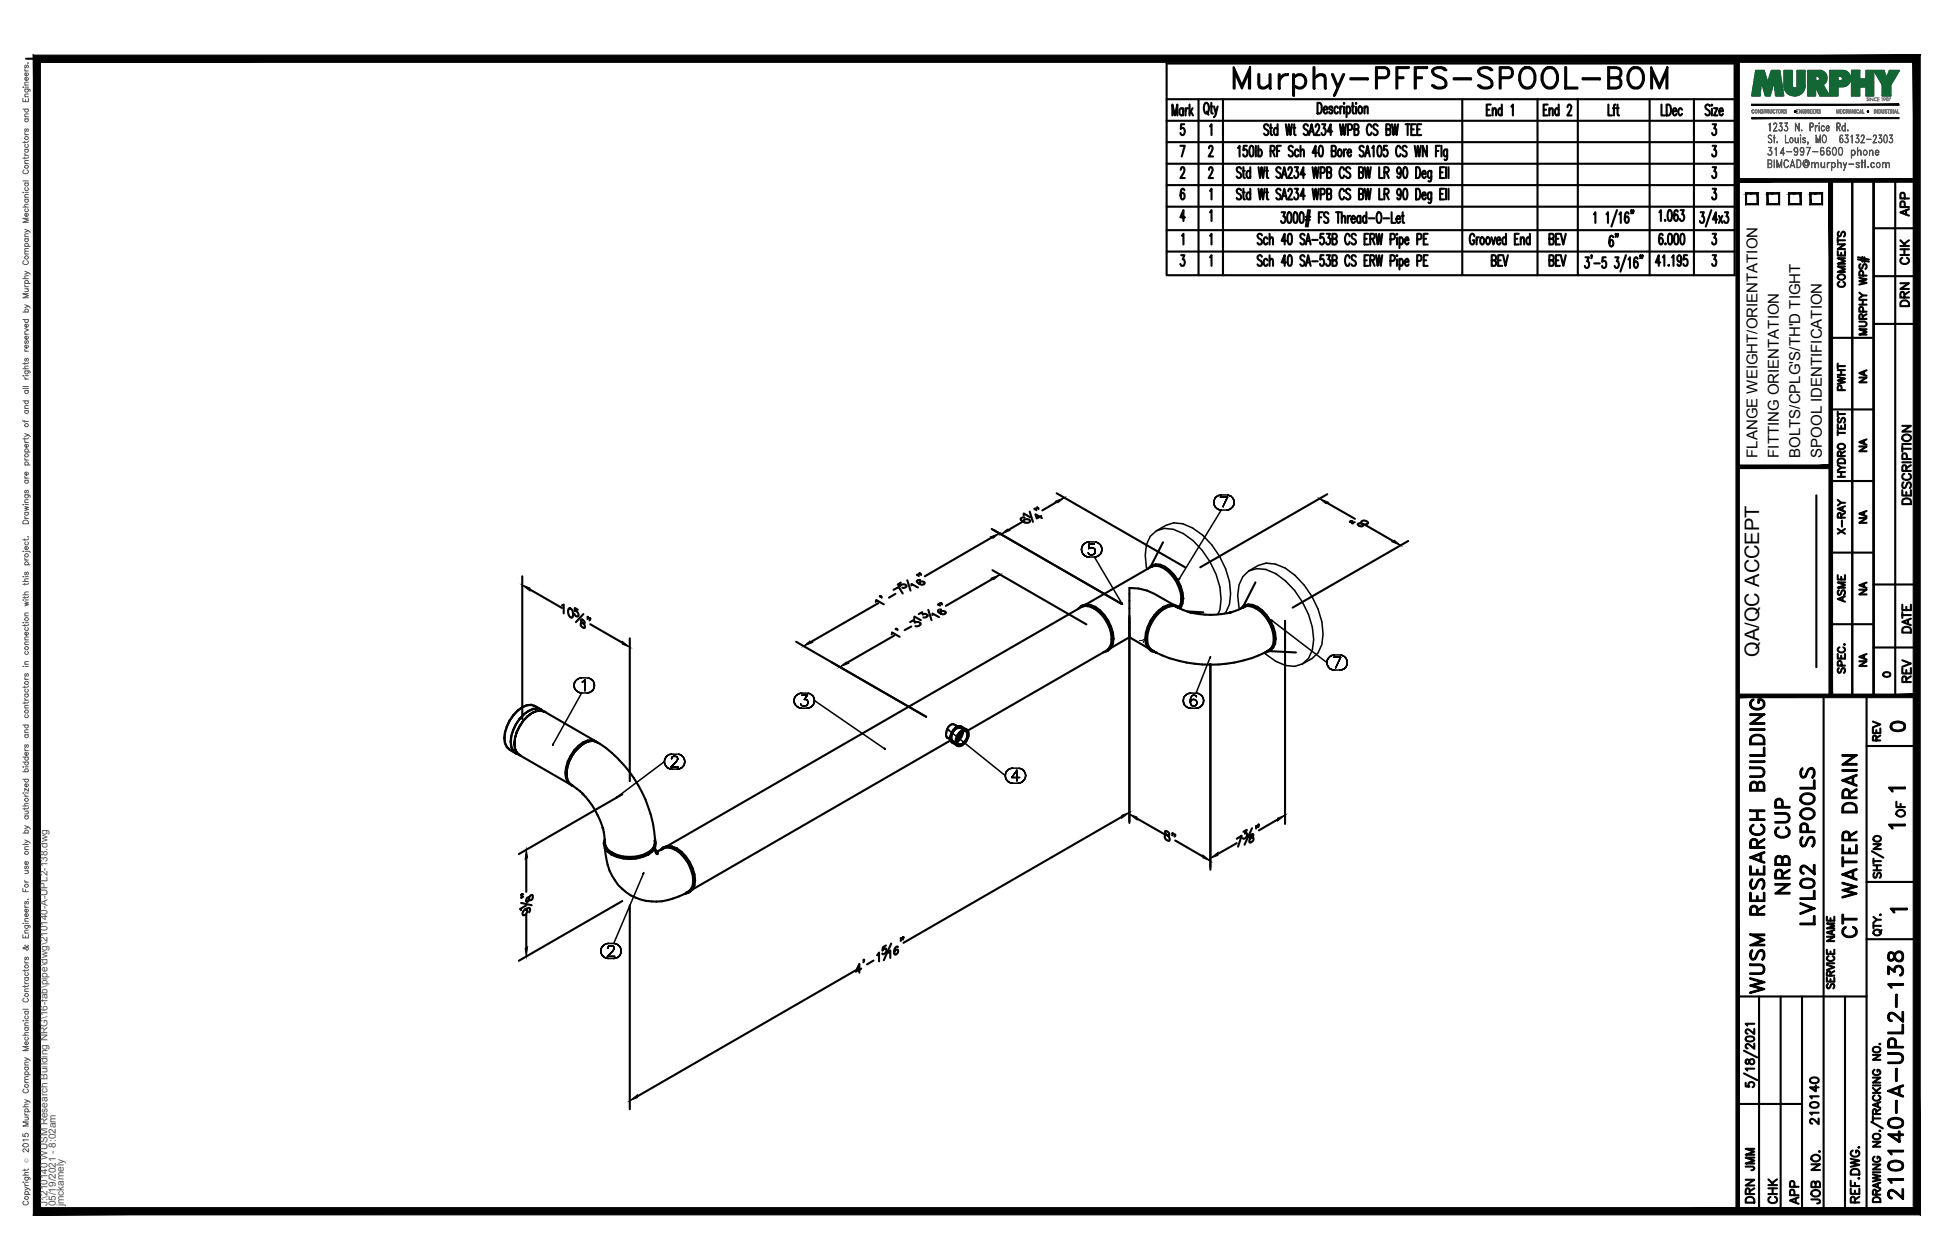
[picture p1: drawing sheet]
<svg xmlns="http://www.w3.org/2000/svg" width="432mm" height="279mm" viewBox="0 0 432 279" stroke-linecap="round" stroke-linejoin="round" font-family="sans-serif">
<defs><g id="words">
<text font-size="10.6" x="272.3" y="22.6">Murphy-PFFS-SPOOL-BOM</text>
<g font-size="6.6">
<text x="397.6" y="199.3" transform="rotate(-90 397.6 199.3)">NRB CUP</text>
<text x="403.2" y="206" transform="rotate(-90 403.2 206)">LVL02 SPOOLS</text>
<text x="412.4" y="209.2" transform="rotate(-90 412.4 209.2)">CT WATER DRAIN</text>
<text x="391.9" y="221.5" transform="rotate(-90 391.9 221.5)">WUSM RESEARCH BUILDING</text>
<text x="422.6" y="267.1" transform="rotate(-90 422.6 267.1)">210140-A-UPL2-138</text>
</g>
<g font-size="5.3">
<text x="417.7" y="163.3">0</text>
<text x="389.8" y="260.7" transform="rotate(-90 389.8 260.7)">JMM</text>
<text x="389.8" y="267.8" transform="rotate(-90 389.8 267.8)">DRN</text>
<text x="399.7" y="268.1" transform="rotate(-90 399.7 268.1)">APP</text>
</g>
<g font-size="4.9">
<text x="424" y="49" transform="rotate(-90 424 49)">APP</text>
<text x="359.5" y="55.7" transform="rotate(-90 359.5 55.7)">6&quot;</text>
<text x="424" y="59.6" transform="rotate(-90 424 59.6)">CHK</text>
<text x="409.9" y="64.9" transform="rotate(-90 409.9 64.9)">COMMENTS</text>
<text x="424" y="69.1" transform="rotate(-90 424 69.1)">DRN</text>
<text x="409.9" y="87.8" transform="rotate(-90 409.9 87.8)">PWHT</text>
<text x="424.4" y="112.9" transform="rotate(-90 424.4 112.9)">DESCRIPTION</text>
<text x="409.9" y="119.6" transform="rotate(-90 409.9 119.6)">X-RAY</text>
<text x="409.9" y="134.8" transform="rotate(-90 409.9 134.8)">ASME</text>
<text x="424.4" y="141.5" transform="rotate(-90 424.4 141.5)">DATE</text>
<text x="424.4" y="152.4" transform="rotate(-90 424.4 152.4)">REV</text>
<text x="417.7" y="165.5" transform="rotate(-90 417.7 165.5)">REV</text>
<text x="423" y="182.4" transform="rotate(-90 423 182.4)">OF</text>
<text x="403.9" y="250.5" transform="rotate(-90 403.9 250.5)">210140</text>
<text x="394.8" y="268.1" transform="rotate(-90 394.8 268.1)">CHK</text>
<text x="404.3" y="268.1" transform="rotate(-90 404.3 268.1)">JOB NO.</text>
</g>
<g font-size="4.4">
<text x="414.5" y="86.1" transform="rotate(-90 414.5 86.1)">NA</text>
<text x="414.5" y="101.2" transform="rotate(-90 414.5 101.2)">NA</text>
<text x="414.5" y="117.1" transform="rotate(-90 414.5 117.1)">NA</text>
<text x="414.5" y="133" transform="rotate(-90 414.5 133)">NA</text>
<text x="389.9" y="145.7" transform="rotate(-90 389.9 145.7)">QA/QC ACCEPT</text>
<text x="414.5" y="148.9" transform="rotate(-90 414.5 148.9)">NA</text>
</g>
<text font-size="4" x="416.3" y="151.3">0</text>
<g font-size="3.5">
<text x="417.3" y="176.7">1</text>
<text x="417.3" y="184.9">1</text>
<text x="417.7" y="203.6">1</text>
</g>
<g font-size="3.3">
<text x="389.5" y="101.5" transform="rotate(-90 389.5 101.5)">FLANGE WEIGHT/ORIENTATION</text>
<text x="394.3" y="101.5" transform="rotate(-90 394.3 101.5)">FITTING ORIENTATION</text>
<text x="399.1" y="101.5" transform="rotate(-90 399.1 101.5)">BOLTS/CPLG'S/TH'D TIGHT</text>
<text x="403.8" y="101.5" transform="rotate(-90 403.8 101.5)">SPOOL IDENTIFICATION</text>
</g>
<g font-size="2.2" fill="#545454">
<text x="10.5" y="267.5" transform="rotate(-90 10.5 267.5)">J:\210140 WUSM Research Building NRG\16-fab\pipe\dwg\210140-A-UPL2-138.dwg</text>
<text x="12.4" y="267.5" transform="rotate(-90 12.4 267.5)">05/19/2021 - 8:02am</text>
<text x="14.1" y="267.4" transform="rotate(-90 14.1 267.4)">jmckamely</text>
</g>
<text font-size="1.3" fill="#545454" x="6.3" y="257.9" transform="rotate(-90 6.3 257.9)">Ó</text>
</g></defs>
<!-- layer: HP-TWR-PIPE -->
<g fill="none" stroke="#000" stroke-width=".47">
<path d="M240.4 134.2l-.4 .2a3.6 3.6 0 0 1 3.8 1.1 8.4 8.4 0 0 1 2.8 7.1l-.4 .9-.6 .6 .4-.3M240.4 134.2l-.8 .2M240.4 134.2l1 .1 1.1 .4 1 .8M240.7 134l-1.1 .4-.6 .6M240.7 134l1 .1 1.1 .5v.1v-.1a8.6 8.6 0 0 1 3.9 8.1l-.4 1M240.7 134l14.4-8.3a3.4 3.4 0 0 1 3.8 1 8.2 8.2 0 0 1 2.8 7.2l-.3 .8M242.5 134.9l-1-.4-1-.1-.8 .2-91.7 53M242.5 134.9v-.2v.2M242.5 134.9a8.6 8.6 0 0 1 3.9 6.8M254.4 126.1a2.57 2.57 0 0 1 3.8-.3v-.1a8.4 8.4 0 0 1 3.9 8.1l-.5 1.1M254.5 139a4.9 4.9 0 0 0 0 4.5M254.5 139l-.5 2.5"/>
<path d="M255.1 125.6l-.1 .2M256 136.5l-1.5 2.5M256.2 125.3l-.9 .4a2.45 2.45 0 0 1 2.9 .1l1 .8a3.8 3.8 0 0 0-4.2-1.1M256.9 125.4l1 .4 1.1 .8M257.8 120.3l-2.7 5.2M257.9 126v-.2v.2M258.2 134.7v.2v-.2M259.2 126.6l1.8 2.2zM260 134l-4.1-2.3-1.6-.7-1.9-.5-2.1-.1v10.9l4.1 2.4M260.3 134.2l.4 .3M260.7 134.5l.3 .2a2.45 2.45 0 0 0-3.1 0l-1.9 1.8M260.7 134.5a3.4 3.4 0 0 0-3.8 1l-.9 1"/>
<path d="M261 134.6l.2 .2-.2-.2M261 128.8l.6 1.2M261.6 130l.4 1.4 .1 1.2-.1 1.1 .1-1.1-.1-1.2zM261.6 135a2.71 2.71 0 0 0-3.7-.4v.1v-.1a8.6 8.6 0 0 0-3.9 8.2l.4 .9M261.9 132.8l.1 .1-.1-.1M262 133.7l-.6 1.1M262.3 132.7l-.2-.1 .2 .1M263.1 135.6l3.6 .2M264.1 135.9l-.5-.2a18.8 18.8 0 0 0 9.4 0l-.5 .2M275 135a2.71 2.71 0 0 1 3.7-.4v.1v-.1a8.6 8.6 0 0 1 3.9 8.2 2.59 2.59 0 0 1-2.2 1.9M275.5 134.4a3.7 3.7 0 0 1 4 1.1M275.6 134.7a2.45 2.45 0 0 1 3.1 0l2 1.8a4.9 4.9 0 0 0-4-2.3z"/>
<path d="M278.3 129.1l-2.7 5.3M278.4 134.9v-.2v.2M278.4 134.9a8.2 8.2 0 0 1 3.8 7.9l-.4 .9-.6 .6-.4 .1 .4-.1a28.1 28.1 0 0 1-25.8 0l.4 .1a2.39 2.39 0 0 1-1.5-2.7 8.2 8.2 0 0 1 4.9-7.2 3.9 3.9 0 0 1 3 .7l1.8 .6M278.4 134.9a2.39 2.39 0 0 0-3-.1l.3-.2-1.3 .6-1.7 .6M280.7 136.5l1.4 2.5M282.1 139l.5 2.5-.1 1.1M116 159.8l-.8 1.3 .8-1.3M116.1 158.4l-.9 1-.8 1.2M116.1 158.4l-1.7 2.2M116.8 156.4l.9-.1 .9 .3 13.4 7.8a3.4 3.4 0 0 0-3.8 1 8.1 8.1 0 0 0-2.7 7.1l.3 .9 .7 .6-13.5-7.8-.6-.6-.4-.9M116.8 156.4l1-.1 .8 .2 1.4 .8-.8-.2M116.8 156.4a8.4 8.4 0 0 0-4.8 6"/>
<path d="M116.8 156.4a8.3 8.3 0 0 0-4.9 6M116.9 158.9l-.9 .9 .9-.9M117.2 157.6l-1.1 .8M117.9 158.1l-1 .8 1-.8M118.9 157.7l-1 .4 1-.4M119.2 157.1l-1 .1-1 .4M119.2 157.1l-1 .2-1 .4M119.2 157.1l.8 .3M119.9 157.6l-1 .1 1-.1M120 157.3l.2 .3M120.7 157.8l-.8-.2 .8 .2M246.3 143.7l-.7 .6-1.1 .4"/>
<path d="M246.4 141.7l.1 .1-.1-.1M246.4 141.7l-.1 1.1-.4 .9-.6 .6-30.8 17.7M246.8 141.6l-.1-.1 .1 .1M250.5 141.2l-4.2 2.5M254 141.5l-.1 .1 .1-.1M254 141.5l.2 1.1 .3 .9M254.2 141.8l.1-.1-.1 .1M254.4 143.7l.6 .6 1.2 .4M254.5 143.5l.8 .6-.6-.3M255 144.3l.9 .2M281.4 144.4l5.9 .3M282.3 141.7l.2 .1-.2-.1"/>
<path d="M282.5 142.6l-.4 .9-.8 .6M282.8 141.6l-.2-.1 .2 .1M111.9 162.4l-.1 1.3M114.2 163.6l-.2 1.3 .2 1.1-.2-1.1zM114.2 166l.3 .9-.3-.9M114.4 160.6a6.8 6.8 0 0 0-1.1 5l.4 .9 .7 .6a3.2 3.2 0 0 1-2.6-3.5l.2-1.2M114.4 160.6a7 7 0 0 0-1 5l.4 .8 .6 .6M114.4 167.1l.2 .1M114.5 162.3l-.3 1.3 .3-1.3M114.5 166.9l.7 .6-.7-.6M115.2 161.1l-.7 1.2 .7-1.2M125.7 170.3l-.1 1.3 .1 1.1-.1-1.1z"/>
<path d="M125.7 172.7l.4 .9M126.1 173.6l3.3 2.6M126.1 173.6l.8 .6M126.5 174l.4 .1M127.5 166.5l1-.9-1 .9M127.5 166.5l-1.4 2.5-.4 1.3M128.5 165.6l1-.8-1 .8M129 175.9a18.6 18.6 0 0 1 4.7 8.1l-.1-.5M129.5 164.8l1-.4-1 .4M130.5 164.4l1-.1-1 .1M132 164.4l.2 .1M132.3 164.5l-.8-.2a17.2 17.2 0 0 1 6.9 5.5 28.2 28.2 0 0 1 6.8 17l-.1-.4a2.45 2.45 0 0 1-1.6 2.7 8.4 8.4 0 0 1-8.7-.6l-.5-.9-.2-.8-.5-3.1"/>
<path d="M132.3 164.5l.3 .3-.3-.3M210 163.6h.4M210.7 164.2l-57.2 33M211 164.7h.3M211.3 161.8a1.67 1.67 0 0 1 1.8-.7l1.2 .7a2.41 2.41 0 0 0-2.5 2.6l.1 .4 .3 .6-1.2-.7a1.81 1.81 0 0 1 0-2.4zM211.7 160.7l.3 .5M212.9 161.4a1.88 1.88 0 0 0-2 2.2l.1 .6 .2 .1M213.1 161.1l.2 .2M213.2 162.2a2.35 2.35 0 0 1-1.1 2M213.5 162.1l-.2 .9a2.8 2.8 0 0 1-1.2 1.5M213.9 162.1h.2l-2.4-1.4a1.36 1.36 0 0 0-1.9 1.4l-.1 .8 .3 .7 2.5 1.4a1.52 1.52 0 0 1 0-1.9M213.9 162.1a1.07 1.07 0 0 1 .4 1.6l-.4 .7a.91 .91 0 0 1-.8 .7 .91 .91 0 0 1-.9-.5v-.7l.3-.8"/>
<path d="M213.9 162.1a1.57 1.57 0 0 0-1.4 1M214.3 161.8l.2 .2M214.5 162a2.65 2.65 0 0 1-2 3.5l-.3-.1M134.1 186.1l-.3 .7 .3 1.2M134.1 188l.1 1.4a11.1 11.1 0 0 0 15 9.8l3.3-1.4-.4 .1a2.51 2.51 0 0 0 1.6-2.6 8.6 8.6 0 0 0-4-6.8M134.1 186.3l-.3 .8M134.1 187.7v-.6l.2 .9M134.1 186.8v.3l.2 .9M134.3 188l.5 .8 .9 .6M135.5 189.2l.2-.1-.2 .1M135.7 189.4l-.2 .1 .2-.1M135.7 189.4l2.5 .9 1.4 .1"/>
<path d="M142.4 189.9l-1.4 .4-1.4 .1M143.5 189.4l-1.1 .5M143.7 189.2l-.2-.1 .2 .1M144.4 188.8l-.9 .6 .2 .1-.2-.1M144.4 188.8l-.9 .6M145 188l-.6 .8M145.1 186a2.71 2.71 0 0 1-1.4 3.5 8.6 8.6 0 0 1-9.1-.7l-.5-.8M145.1 187l-.1 1M145.2 187.6v-.5l-.2 .9M145.2 187.9l.1 .6M145.2 188.3l.5 1.1-.3-.4M145.4 188.8l.6-.1-.4 .1"/>
<path d="M145.4 189.2l-.1-.7 .1 .7M145.4 188.8l.4 .1h-.4M145.5 189l.3 .1-.3-.1M145.5 189l.3 .3-.3-.2M147.7 187.7l-.5 .3a3.4 3.4 0 0 1 3.8 1 8.1 8.1 0 0 1 2.8 7.2l-.4 .8-.6 .6M147.7 187.7l-.9 .3M147.7 187.7l1 .2 1 .4 1.1 .7M148 187.6l-1.2 .4-.5 .5M148 187.6l1 .1 1 .4v.2v-.2a8.6 8.6 0 0 1 4 8.2l-.5 .9M149.7 188.5v-.2v.2M149.7 188.5a2.49 2.49 0 0 0-2.9-.2l.1-.1-1 .5M153.2 197.4l-.9 .4"/>
<path d="M153.5 197.2l-.9 .8-.8 .2M153.7 195.3l.1 .1-.1-.1M154.1 195.2l-.1-.1 .1 .1"/>
</g>
<g fill="none" stroke="#000" stroke-width=".34">
<path d="M256.3 117.7l1.7-.5a10.9 10.9 0 0 1 8.5 4.8 18 18 0 0 1 4.2 10.9l-.3 2.3-.5 1.1M269.1 111.4v.5v-.5M269.1 110.9v.5v-.5M269.1 111.9l.3 .5-.3-.5M269.4 110.4l-.3 .5 .3-.5M269.4 112.4l.3 .4-.3-.4M269.7 110.1l-.3 .3 .3-.3M269.7 112.8l.5 .2-.5-.2M270.2 109.8l-.5 .3 .5-.3M270.2 113l.5 .1-.5-.1M270.5 110.2h1.6h-1.6M270.7 109.8h-.5h.5"/>
<path d="M270.7 109.8h1.2M271.9 113.1l.5-.1-.5 .1M271.9 113.1h-1.2l-9.3 15.2M272.1 110.2l-1.1 2.4 1.1-2.4M272.4 109.8h-.5h.5M272.4 113l.5-.2-.5 .2M272.9 110.1l-.5-.3 .5 .3M272.9 112.8l.3-.4-.3 .4M273.2 110.4l-.3-.3 .3 .3M273.2 112.4l.3-.5-.3 .5M273.5 110.9l-.3-.5 .3 .5M273.5 111.9l.1-.5-.1 .5"/>
<path d="M273.6 111.4l-.1-.5 .1 .5M239.7 121.8l.1 .6-.1-.6M239.8 121.3l-.1 .5 .1-.5M239.8 122.4l.3 .4-.3-.4M240.1 120.8l-.3 .5 .3-.5M240.1 122.8l.3 .4-.3-.4M240.4 120.5l-.3 .3 .3-.3M240.4 123.2l.5 .2-.5-.2M240.9 120.3l-.5 .2 .5-.2M240.9 123.4l.5 .1-.5-.1M241.3 122.8l-.1-.2 .1 .2M241.3 121.7l.1-.1-.1 .1"/>
<path d="M241.4 120.2l-.5 .1 .5-.1M241.4 120.6l-.1 1.1 .1-1.1M241.4 122.9l-.1-.1 .1 .1M241.4 121.6l.4-.2-.4 .2M241.4 123.5h1.2M241.4 120.2h1.2M241.8 123l-.4-.1 .4 .1M241.8 121.4h.3h-.3M242.1 123h-.3h.3M242.1 121.4l.3 .2-.3-.2M242.4 122.9l-.3 .1 .3-.1M242.4 121.6l.3 .2-.3-.2"/>
<path d="M242.6 120.6h-1.2h1.2M242.6 123.5l.5-.1-.5 .1M242.6 123.5l6.1 10.3M242.7 122.7l-.3 .2 .3-.2M242.7 121.8l.1 .3-.1-.3M242.8 122.1l-.1 .6zM243.1 120.3l-.5-.1 .5 .1M243.1 123.4l.5-.2-.5 .2M243.6 120.5l-.5-.2 .5 .2M243.6 123.2l.4-.4-.4 .4M244 120.8l-.4-.3 .4 .3M244 122.8l.2-.4-.2 .4"/>
<path d="M244.2 121.3l-.2-.5 .2 .5M244.2 122.4v-.6v.6M244.2 121.8v-.5v.5M248.6 133.8l.2 .2zM254.2 126.2a9.9 9.9 0 0 1 .8-7.3l1.3-1.2 2.1-1.2 1.8-.6 2 .2a14.8 14.8 0 0 1 8.1 7.2 15 15 0 0 1 2.2 10.7l-.8 1.9-.3 .2M261.4 128.3l-.1 .3zM274.7 135.1a9.5 9.5 0 0 1 .8-7.2l1.3-1.3a6.5 6.5 0 0 1 8.1-.6 18.7 18.7 0 0 1 8.4 14.6 6.3 6.3 0 0 1-4.6 6.6M276.8 126.6l1.7-.5 2.1 .2a15.1 15.1 0 0 1 8.1 7.2 14.8 14.8 0 0 1 2.2 10.6l-.8 1.9-1.4 1.2M281.8 137.5l.2 .2zM282 137.7l12.1 9.2M127.3 152v.5v-.5M127.3 151.5v.5v-.5"/>
<path d="M127.3 152.5l.3 .5-.3-.5M127.6 151l-.3 .5 .3-.5M127.6 153l.4 .3-.4-.3M128 150.7l-.4 .3 .4-.3M128 153.3l.4 .3-.4-.3M128.4 150.4l-.4 .3 .4-.3M128.4 153.6l.5 .1-.5-.1M128.9 150.3l-.5 .1 .5-.1M128.9 150.3h1.2M129.1 151.2l.2-.1-.2 .1M129.3 151.1l.4-.3-.4 .3M129.7 150.8v2.4v-2.4"/>
<path d="M130.1 153.7l.5-.1-.5 .1M130.1 153.7h-1.2l-6.3 11.3M130.6 150.4l-.5-.1 .5 .1M130.6 153.6l.5-.3-.5 .3M131.1 150.7l-.5-.3 .5 .3M131.1 153.3l.4-.3-.4 .3M131.5 151l-.4-.3 .4 .3M131.5 153l.2-.5-.2 .5M131.7 151.5l-.2-.5 .2 .5M131.7 152.5l.1-.5-.1 .5M131.8 152l-.1-.5 .1 .5M176 155.3l.1 .6-.1-.6"/>
<path d="M176.1 154.8l-.1 .5 .1-.5M176.1 155.9l.2 .5-.2-.5M176.3 154.4l-.2 .4 .2-.4M176.3 156.4l.4 .3-.4-.3M176.7 154l-.4 .4 .4-.4M176.7 156.7l.5 .3-.5-.3M177.2 153.8l-.5 .2 .5-.2M177.2 157h.5h-.5M177.5 156.1l.2 .3zM177.7 153.7l-.5 .1 .5-.1M177.7 154.2h1.3h-1.3M177.7 156.4l.7 .2z"/>
<path d="M177.7 157h1.2M177.7 153.7h1.2M178.3 155.1h.3h-.3M178.6 155.1l.2 .1-.2-.1M178.8 156.4l-.4 .2 .4-.2M178.8 155.2l.2 .1-.2-.1M178.9 157h.5h-.5M179 154.2l-.7 .9 .7-.9M179 156.2l-.2 .2 .2-.2M179 155.3l.1 .3-.1-.3M179.1 155.6l-.1 .6zM179.4 153.8l-.5-.1 .5 .1"/>
<path d="M179.4 157l.5-.3-.5 .3M179.9 154l-.5-.2 .5 .2M179.9 156.7l.3-.3-.3 .3M180.2 154.4l-.3-.4 .3 .4M180.2 156.4l.3-.5-.3 .5M180.5 154.8l-.3-.4 .3 .4M180.5 155.9v-.6v.6M180.5 155.3v-.5v.5M180.5 155.3l15.5 10.7M262.3 155.3l.1 .6-.1-.6M262.4 154.8l-.1 .5 .1-.5M262.4 155.9l.2 .5-.2-.5"/>
<path d="M262.6 154.4l-.2 .4 .2-.4M262.6 156.4l.4 .3-.4-.3M263 154l-.4 .4 .4-.4M263 156.7l.4 .3-.4-.3M263.4 153.8l-.4 .2 .4-.2M263.4 157h.5h-.5M263.8 155.2v.6v-.6M263.9 153.7l-.5 .1 .5-.1M263.9 157h1.2M264 154.6l-.2 .6 .2-.6M264 155.4l-.2 .4 .2 .4-.2-.4zM264 156.2l.2 .2-.2-.2"/>
<path d="M264.2 154.3l-.2 .3 .2-.3M264.2 155.2l-.2 .2 .2-.2M264.2 156.4l.3 .2-.3-.2M264.5 154.2l-.3 .1 .3-.1M264.5 155.1l-.3 .1 .3-.1M264.5 156.6h.2h-.2M264.7 155.1h-.2h.2M264.7 156.6l.3-.2-.3 .2M264.8 154.2h-.3h.3M265 155.2l-.3-.1 .3 .1M265 156.4l.2-.2-.2 .2M265.1 154.3l-.3-.1 .3 .1"/>
<path d="M265.1 157h.6h-.6M265.2 155.4l-.2-.2 .2 .2M265.2 154.5l-.1-.2 .1 .2M265.2 156.2l.1-.3-.1 .3M265.2 155.4l.1 .5zM265.7 153.8l-.6-.1 .6 .1M265.7 157l.4-.3-.4 .3M266.1 154l-.4-.2 .4 .2M266.1 156.7l.4-.3-.4 .3M266.5 154.4l-.4-.4 .4 .4M266.5 156.4l.2-.5-.2 .5M266.7 154.8l-.2-.4 .2 .4"/>
<path d="M266.7 155.9l.1-.6-.1 .6M266.8 155.3l-.1-.5 .1 .5M268.2 145.9l-3.1 7.8h-1.2M268.3 145.6v.3zM280.3 144.8a10 10 0 0 0 6.7 3l1.7-.6M294.1 146.9l.1 .5-.1-.5M294.2 146.4l-.1 .5 .1-.5M294.2 147.4l.3 .5-.3-.5M294.5 146l-.3 .4 .3-.4M294.5 147.9l.3 .4-.3-.4M294.8 145.6l-.3 .4 .3-.4M294.8 148.3l.5 .2-.5-.2"/>
<path d="M295.3 145.3l-.5 .3 .5-.3M295.3 148.5l.5 .1-.5-.1M295.6 145.7h1.6h-1.6M295.8 145.2l-.5 .1 .5-.1M295.8 148.6h1.2M295.8 145.2h1.2M297 148.6l.5-.1-.5 .1M297.2 145.7l-1.1 2.4 1.1-2.4M297.5 145.3l-.5-.1 .5 .1M297.5 148.5l.5-.2-.5 .2M298 145.6l-.5-.3 .5 .3M298 148.3l.4-.4-.4 .4"/>
<path d="M298.4 146l-.4-.4 .4 .4M298.4 147.9l.2-.5-.2 .5M298.6 146.4l-.2-.4 .2 .4M298.6 147.4v-.5v.5M298.6 146.9v-.5v.5M122.6 165l-.1 .3zM136.7 176.7l.1 .1-.2 .1zM147.3 168.9v.5v-.5M147.3 168.9l-10.5 7.9M147.3 168.4v.5v-.5M147.3 169.4l.3 .5-.3-.5M147.6 167.9l-.3 .5 .3-.5"/>
<path d="M147.6 169.9l.3 .4-.3-.4M147.9 167.5l-.3 .4 .3-.4M147.9 170.3l.5 .2-.5-.2M148.4 167.3l-.5 .2 .5-.2M148.4 170.5h.6h-.6M148.7 170.1h1.6h-1.6M148.9 168.3h.1M148.9 168.2l.1-.3-.1 .3M149 167.2l-.6 .1 .6-.1M149 167.9l.1-.1-.1 .1M149 170.5h1.1M149 167.2h1.1"/>
<path d="M149.1 167.8l.2-.1-.2 .1M149.3 167.7h.5h-.5M149.8 167.7l.2 .1-.2-.1M149.9 168.9l-1.2 1.2 1.2-1.2M150 167.8l.1 .1-.1-.1M150.1 168.6l-.2 .3 .2-.3M150.1 167.9l.1 .3-.1-.3M150.1 170.5h.6h-.6M150.2 168.4l-.1 .2 .1-.2M150.2 168.2v.2v-.2M150.7 167.3l-.6-.1 .6 .1M150.7 170.5l.4-.2-.4 .2"/>
<path d="M151.1 167.5l-.4-.2 .4 .2M151.1 170.3l.4-.4-.4 .4M151.5 167.9l-.4-.4 .4 .4M151.5 169.9l.2-.5-.2 .5M151.7 168.4l-.2-.5 .2 .5M151.7 169.4l.1-.5-.1 .5M151.8 168.9l-.1-.5 .1 .5M196 165.9l.2 .2zM210.1 161.7l.2 .3zM210.3 162l12.5 10M222.8 172l.1 .5-.1-.5M222.9 171.5l-.1 .5 .1-.5"/>
<path d="M222.9 172.5l.2 .5-.2-.5M223.1 171l-.2 .5 .2-.5M223.1 173l.4 .3-.4-.3M223.5 170.6l-.4 .4 .4-.4M223.5 173.3l.5 .3-.5-.3M224 170.4l-.5 .2 .5-.2M224 173.6l.5 .1-.5-.1M224.3 172.4h1.7h-1.7M224.5 170.3l-.5 .1 .5-.1M224.5 173.7h1.2M224.5 170.3h1.2M225.4 170.8l-1.1 1.6 1.1-1.6"/>
<path d="M225.4 170.8v2.4v-2.4M225.7 173.7l.5-.1-.5 .1M226.2 170.4l-.5-.1 .5 .1M226.2 173.6l.4-.3-.4 .3M226.6 170.6l-.4-.2 .4 .2M226.6 173.3l.4-.3-.4 .3M227 171l-.4-.4 .4 .4M227 173l.3-.5-.3 .5M227.3 171.5l-.3-.5 .3 .5M227.3 172.5l.1-.5-.1 .5M227.4 172l-.1-.5 .1 .5M142.6 193.7l-6.6 15.5h-1.1"/>
<path d="M142.7 193.5l-.1 .3zM133.2 210.9l.1 .5-.1-.5M133.3 210.3l-.1 .6 .1-.6M133.3 211.4l.2 .5-.2-.5M133.5 209.9l-.2 .4 .2-.4M133.5 211.9l.4 .3-.4-.3M133.9 209.5l-.4 .4 .4-.4M133.9 212.2l.5 .3-.5-.3M134.4 209.3l-.5 .2 .5-.2M134.4 212.5h.5h-.5M134.6 212.1h1.7h-1.7M134.8 210.3v-.2v.2"/>
<path d="M134.8 210.1l.1-.2-.1 .2M134.9 209.2l-.5 .1 .5-.1M134.9 209.9l.1-.1-.1 .1M134.9 212.5h1.1M135 209.8l.2-.1-.2 .1M135.2 209.7h.5h-.5M135.7 209.7l.2 .1-.2-.1M135.8 210.9l-1.2 1.2 1.2-1.2M135.9 209.8l.1 .1-.1-.1M136 210.6l-.2 .3 .2-.3M136 209.9l.1 .2-.1-.2M136 212.5h.6h-.6"/>
<path d="M136.1 210.4l-.1 .2 .1-.2M136.1 210.1v.3v-.3M136.6 209.3l-.6-.1 .6 .1M136.6 212.5l.4-.3-.4 .3M137 209.5l-.4-.2 .4 .2M137 212.2l.4-.3-.4 .3M137.4 209.9l-.4-.4 .4 .4M137.4 211.9l.2-.5-.2 .5M137.6 210.3l-.2-.4 .2 .4M137.6 211.4l.1-.5-.1 .5M137.7 210.9l-.1-.6 .1 .6"/>
</g>
<g fill="#000">
<circle cx="120.7" cy="157.8" r=".23"/>
<circle cx="256.2" cy="144.7" r=".23"/>
<circle cx="280.4" cy="144.7" r=".23"/>
<circle cx="115.2" cy="167.5" r=".23"/>
<circle cx="151.8" cy="198.2" r=".23"/>
</g>
<path d="M254 141.5l-.8 .5h-.7M254.3 141.7l-.9 .5v.3" fill="none" stroke="#000" stroke-width=".22"/>
<!-- layer: PS-BDR -->
<g fill="#000" stroke="#000" stroke-width=".22">
<path d="M388.3 26.1v.2l32.6-.2zM388.3 26.3l32.6-.2v.2z"/>
<path d="M388.3 23.1v.3l32.6-.3zM388.3 23.4l32.6-.3v.3z"/>
<path d="M7.4 12.2v257.2l1.6-1.6zM7.4 12.2l1.6 1.6v254zM7.4 12.2l1.6 1.6 416.6-1.6zM9 13.8l416.6-1.6-1.5 1.6zM425.6 12.2l-1.5 1.6 1.5 255.6zM424.1 13.8l1.5 255.6-1.5-1.6zM7.4 269.4h418.2l-1.5-1.6zM9 267.8h415.1l-416.7 1.6z"/>
</g>
<!-- layer: PS-BDR-T -->
<g fill="none" stroke="#000" stroke-width=".47">
<path d="M415.3 40v114.3h-4.7v-114.2v114.2h-4.8v-114.2M387 42.9h2.6v2.4h-2.6zM391.8 42.9h2.6v2.4h-2.6zM396.6 42.9h2.5v2.4h-2.5zM401.3 42.9h2.6v2.4h-2.6zM411.8 57.5l2.5 .5M411.8 57.1l2.5 .5M412.4 58.6a.59 .59 0 0 0-.3 .5 .59 .59 0 0 0 .4 .5l.3-.1 .3-.8 .4-.1a.64 .64 0 0 1 0 1M412.8 57v1M413.3 57.1v1M405.8 74.9h9.5M412.1 71.3l1.4 .1a.52 .52 0 0 1 .2 .6 .52 .52 0 0 1-.4 .4h-1.2"/>
<path d="M412.1 61.6l1.7 .4-1.7 .3 1.7 .4-1.7 .4M412.1 67.5h1.7M412.1 66.5h1.7M412.1 64.9l.8 .6M412.9 70.7l-.1-.9-.4-.1-.3 .3v.7h1.7M412.9 66.5v1M413 69.1l-.1-.9-.5-.1-.3 .3v.7h1.7M413 61.1l-.1-.9-.5-.1-.3 .3v.7h1.7M413.8 73h-1.7l1.7 .6-1.7 .6h1.7M413.8 65.5h-.9l-.8 .6M413.8 69.7l-.9 .5M405.8 90.8h9.5"/>
<path d="M407.4 94.1v1h1.6v-1M407.4 96h1.6M407.4 91.3v1.1M407.4 95.4v1.1M407.4 91.8h1.6M407.4 98.7a.79 .79 0 0 1 1-.3 .79 .79 0 0 1 .5 .9 .78 .78 0 0 1-1 .3 .78 .78 0 0 1-.5-.9zM407.6 92.7a.59 .59 0 0 0-.3 .5 .59 .59 0 0 0 .4 .5l.3-.1 .3-.8 .4-.1a.65 .65 0 0 1 0 1M408.1 94.5v.6M402.6 109.8v38.1M405.8 106.7h9.5M407.4 105.7h1.6M407.4 104.7h1.6"/>
<path d="M407.4 103.1l.7 .6M407.4 102a.9 .9 0 0 1 1.6 .2v.5h-1.6zM408.1 101.1l-.1-.9-.3-.1-.3 .3v.7h1.6M408.1 104.7v1M409 103.7h-.9l-.7 .6M409 100.1l-.9 .5M405.8 122.5h9.5M405.8 138.4h9.5M407.4 145v1h1.6v-1M407.6 148.2a.59 .59 0 0 0-.3 .5 .59 .59 0 0 0 .4 .5l.3-.2 .3-.7 .4-.1a.65 .65 0 0 1 0 1M407.7 143.5a.59 .59 0 0 0-.3 .7 .59 .59 0 0 0 .6 .5h.4a.59 .59 0 0 0 .6-.5 .59 .59 0 0 0-.4-.7M408.1 145.4v.6"/>
<path d="M408.2 147.6l-.1-.9-.4-.2-.3 .4v.7h1.6M408.8 142.9h.2z"/>
</g>
<!-- layer: PS-DIM -->
<path d="M5.8 13h419" fill="none" stroke="#000" stroke-width=".47"/>
<!-- layer: 0 -->
<g fill="none" stroke="#000" stroke-width=".47">
<path d="M415.3 40v114.3M420.1 40v114.3M415.3 50.6h9.5M415.3 61.2h9.5M415.3 71.8h9.5M415.3 129.6h9.5M415.3 143.6h9.5M386.6 238l2.9 1.5M386.6 233l2.9 1.5M387 235a.6 .6 0 0 0 .2 .9l.5-.2a.62 .62 0 0 1 .5-.8 .62 .62 0 0 1 .7 .7 .63 .63 0 0 1-.8 .4 .63 .63 0 0 1-.4-.8 .4 .4 0 0 0-.7-.2zM387 230l.8-.2a.85 .85 0 0 1 1.1 .6 1.14 1.14 0 0 1-1.9 0zM388.9 237h-1.9l.3 .4"/>
<path d="M388.9 231.4v1.2l-1-.8-.6-.3-.3 .2v.5l.4 .3M388.9 228.2v1.1l-1-.8-.6-.3-.3 .2v.5l.4 .3M388.9 227h-1.9l.3 .4M387 240.1v.8l.8 .1a.62 .62 0 0 1 0-.9 .62 .62 0 0 1 .9 .1 .62 .62 0 0 1-.2 .9"/>
</g>
<g fill="#000" stroke="#000" stroke-width=".22">
<path d="M384.8 13l.8 255.6v-255.6zM384.8 13l.8 255.6h-.8z"/>
<path d="M385.2 39.6v.8l39.6-.8zM385.2 40.4l39.6-.8v.8z"/>
<path d="M424.5 40l.8 114.3v-114.3zM424.5 40l.8 114.3h-.8z"/>
<path d="M385.2 153.9v.8l39.6-.8zM385.2 154.7l39.6-.8v.8z"/>
</g>
<!-- layer: PS-LOGO -->
<g fill="none" stroke="#545454" stroke-width=".22">
<path d="M5.1 19.3h.1zM5.5 19.8h.9l.2 .1v.4M5.5 15.3v.3l.3 .1M5.5 18.9h.8M5.5 15.7h.8M5.5 19.3h.8M5.7 19.8a.38 .38 0 0 0-.1 .5 .38 .38 0 0 0 .6 0 .38 .38 0 0 0-.1-.5M5.7 14.4l-.2 .3v.3h.3l.1-.4 .2-.2 .2 .3-.2 .4M6.1 17.2a.38 .38 0 0 1 .1 .5 .38 .38 0 0 1-.6 0 .38 .38 0 0 1 .1-.5h.1v.7M6.1 16.2a.38 .38 0 0 1 .1 .5 .38 .38 0 0 1-.6 0 .38 .38 0 0 1 .1-.5h.1v.6M6.2 13.9v.1zM6.3 18.2l-.8 .1v.3l.2 .3"/>
<path d="M5.1 21.8v.7h1.2v-.7M5.1 24.2h1.2M5.4 37.7a.43 .43 0 0 0-.3 .5 .43 .43 0 0 0 .4 .3h.3a.43 .43 0 0 0 .5-.3 .43 .43 0 0 0-.3-.5M5.5 34v.3l.3 .1M5.5 29.4v.3l.3 .2M5.5 31.3v.4M5.5 34.8v.4M5.5 36.2h.8M5.5 34.4h.8M5.5 33.1h.8M5.5 29.9h.8M5.5 26.4h.8"/>
<path d="M5.5 25.9h.8M5.5 21.4h.8M5.7 33.1a.38 .38 0 0 0-.1 .5 .38 .38 0 0 0 .6 0 .38 .38 0 0 0-.1-.5M5.7 32a.4 .4 0 0 0-.1 .6 .4 .4 0 0 0 .6 0 .4 .4 0 0 0-.1-.6M5.7 28.6l-.2 .2v.3h.3l.1-.4 .2-.1 .2 .2-.2 .4M5.7 26.4a.38 .38 0 0 0-.1 .5 .38 .38 0 0 0 .6 0 .38 .38 0 0 0-.1-.5M5.7 24.2a.38 .38 0 0 0-.1 .6 .38 .38 0 0 0 .6 0 .38 .38 0 0 0-.1-.6M5.7 22.1v.4M6.3 35.6h-.8v.3l.2 .3M6.3 34.8l-.3 .3h-.9M6.3 31.3l-.3 .3h-.9M6.3 25.3h-.8v.3l.2 .3"/>
<path d="M6.3 20.9h-.8v.3l.2 .2M391.9 34.2l.2 .2M392 36.3l.6-.1v-.6l-.6-.1v1.6l.6-.1v-.6h-.6M392.1 30a.44 .44 0 0 1 .7 .2 .38 .38 0 0 0-.6-.2 .38 .38 0 0 0-.1 .5l.4 .3a.46 .46 0 0 1 .2 .7 .46 .46 0 0 1-.7-.1 .41 .41 0 0 0 .6 .1 .41 .41 0 0 0 0-.6l-.6-.4zM392.3 33.3a.53 .53 0 0 1 .5 .8 .53 .53 0 0 1-.9 0 .47 .47 0 0 0 .7 .2l.2-.3M392.4 27.2l-.1 1.9v-1.7l-.2 .2zM392.4 36.3l.3 .1v.6l-.8 .2v-1.8l.8 .2v.6l-.3 .2M392.5 33.4a.51 .51 0 0 1 .3 .5 .51 .51 0 0 1-.3 .5M392.7 32.8l-.7-.1h.8l-.5 .7M392.7 32.7l-.5 .7 .4 .1 .2 .3M393.1 30.5l.4 .1zM393.1 29l.8 .1h-.8l.7-1.3-.2-.5h-.2l-.3 .4 .1-.3a.39 .39 0 0 1 .6 0 .39 .39 0 0 1 0 .5l-.7 1.2"/>
<path d="M393.3 35.4v1.8zM393.3 29.9v1.8zM393.4 33l.4-.3v1.7l-.1-1.6zM393.9 35.4l.5 1.5 .6-1.5v1.8l-.1-1.4-.5 1.4-.5-1.4v1.4zM393.9 31.4l.1 .3zM393.9 31.5l.1 .1zM394.4 28.8l.1 .2M394.7 27.9a.55 .55 0 0 1 .4 .7 .55 .55 0 0 1-.7 .4l-.1-.3 .4 .3 .3-.4M394.7 33.9l.9 .1h-1l.7-1.3v1.7v-1.5l-.6 1.1M394.8 28l.2 .5-.2 .5M395 27.3l-.6-.1h.6l-.3 .8M395 27.2l-.4 .8 .4 .1v.3"/>
<path d="M395.5 28.8l.2 .2M395.7 35.5a.47 .47 0 0 1 .7 .3l-.3-.3h-.3a1.08 1.08 0 0 0 0 1.6h.3l.3-.3a.44 .44 0 0 1-.4 .4 .44 .44 0 0 1-.5-.4l-.1-.7zM395.8 29.9v1.7l.7 .1h-.7zM395.8 27.9a.55 .55 0 0 1 .5 .7 .55 .55 0 0 1-.7 .4l-.1-.3 .4 .3 .4-.4M396 28l.3 .5-.3 .5M396 33.6l1.2 .1zM396.2 27.3l-.6-.1h.7l-.5 .8M396.2 27.2l-.4 .8 .3 .1 .2 .3M396.9 30.6a.57 .57 0 0 1 .7 .4 .57 .57 0 0 1-.4 .7l-.3-.1-.2-.4zM396.9 36.8h.8M397 30.6a.52 .52 0 0 1 .4 .5 .52 .52 0 0 1-.4 .5l-.2-.4zM397 36.7h.7"/>
<path d="M397.3 35.4l.6 1.8-.6-1.5-.5 1.5zM397.7 33.3l.3 .4 .3-.1 .2-.3M397.7 33.1l.3-.3h.3l.2 .3M397.8 34.3h.5M397.9 30.5l.1 1 .3 .1 .3-.2-.3 .3-.3-.1-.1-.2zM398 27.2l.8 1.6v-1.6v1.9l-.8-1.6v1.6zM398 32.8l-.3 .4 .3 .5M398.2 32.8a1.22 1.22 0 0 1 .1 1.6M398.3 35.4h.5a1.05 1.05 0 0 1 0 1.8h-.5zM398.3 35.5a.84 .84 0 0 1 .9 .5 .84 .84 0 0 1-.2 .9l-.7 .2zM398.5 33.5l-.2 .2a.49 .49 0 0 1-.6-.2 .49 .49 0 0 1 .1-.6 .49 .49 0 0 1 .7 0v.4a.81 .81 0 0 1-.5 1.1l-.3-.2 .1 .2M398.5 33.3l-.3 .4"/>
<path d="M398.6 30.5v1.2zM399 30l.1-.1v.3zM399.1 33.3l.3 .4 .3-.1 .1-.3M399.1 33.1l.3-.3h.3l.1 .3M399.1 30h.1M399.1 30.5v1.2zM399.1 34.3h.6M399.4 28.8v.3l-.1-.1zM399.4 28.9h.1M399.4 32.8a.51 .51 0 0 0-.3 .4 .51 .51 0 0 0 .3 .5M399.5 32.8a1.22 1.22 0 0 1 .1 1.6M399.6 31.5h.6"/>
<path d="M399.6 30.8l.6 .6-.2 .3-.4-.1v-.2l.1 .2M399.6 30.7h.6M399.7 30.6v.3M399.8 33.5l-.1 .2a.5 .5 0 0 1-.7-.5 .5 .5 0 0 1 .7-.4l.2 .5a.83 .83 0 0 1-.5 1.1l-.3-.2 .1 .2M399.8 33.3l-.3 .4M399.9 35.6a.74 .74 0 0 1 1 .2 .74 .74 0 0 1-.1 1l-.1-1 .1 .9a.68 .68 0 0 0-.3-1.2 .68 .68 0 0 0-.8 .9 .66 .66 0 0 0 .4 .7 .66 .66 0 0 0 .7-.2 .7 .7 0 0 1-.9 .1 .7 .7 0 0 1-.2-.8zM400 36l.2-.2 .4 .1 .1 .2-.5-.2-.2 .3 .1 .4 .4 .1 .2-.2-.1 .2-.4 .1-.2-.2zM400.1 30.6l.1 .2-.2-.3-.4 .1v.2l.6 .5M400.1 31.2v.4M400.7 31.5h.1M400.8 31.9l-.1-.5 .1 .4-.2 .2M400.8 31.7v.1"/>
<path d="M401.3 28.1l.6-.1v-.6l-.6-.1-.1 1.8v-1.9h.5l.2 .4v.4l-.2 .2h-.4M401.3 32.7l-.7 1.7 .7-1.7h-.9l.9 .1M401.6 36v1.2zM401.8 33.6l1.2 .1zM401.8 36.1h.5l.1 1.1-.2-1-.3-.1-.3 .3zM402.4 27.8v1.3zM402.5 29.9l.5 1.5 .5-1.5v1.8l-.1-1.4-.4 1.4-.4-1.4-.1 1.4zM402.6 36.1h.4l.1 1.1-.1-1-.3-.1-.3 .3zM402.6 27.9l.3-.1-.3 .2-.2 .4zM403.2 27.2l.1 .1v.2zM403.2 27.3h.1M403.2 27.8l.1 1.3z"/>
<path d="M403.5 34l.4 .4 .3-.1 .1-.3M403.5 33.8l.4-.4 .3 .1 .1 .3M403.6 36l.2 1 .3 .1 .3-.2-.3 .3-.4-.1zM403.7 32.8h.5M403.8 32.8l-.2 .2a1.17 1.17 0 0 0 .2 1.4M403.8 27.9l.4-.1 .2 .4-.2-.3a.54 .54 0 0 0-.4 .6 .54 .54 0 0 0 .4 .5l.2-.3-.2 .4h-.2l-.3-.5zM403.8 33.4l-.3 .5M404.1 33.4l.2 .5-.2 .5M404.1 30l.2-.1a.95 .95 0 0 1 .6 .9 .95 .95 0 0 1-.6 .9 1.24 1.24 0 0 1-.2-1.7zM404.1 30.1l.2-.1a.87 .87 0 0 1 .5 .8 .87 .87 0 0 1-.5 .8 1.19 1.19 0 0 1-.2-1.5zM404.2 32.8l.1 .1-.4-.2a1.42 1.42 0 0 0-.2 1.7 .49 .49 0 0 0 .6-.2 .49 .49 0 0 0-.1-.7 .49 .49 0 0 0-.7 .1M404.4 36l.1 1.2z"/>
<path d="M404.8 28.4h.6l-.2-.5a.54 .54 0 0 0-.4 .6 .54 .54 0 0 0 .4 .5l.2-.3-.2 .4a.63 .63 0 0 1-.4-.6 .63 .63 0 0 1 .4-.7l.3 .7h-.7M404.9 34l.3 .4 .3-.1 .2-.3M404.9 33.8l.3-.4 .3 .1 .2 .3M405 36l.1 1.2zM405.1 32.8h.5M405.1 32.8l-.1 .2a1.17 1.17 0 0 0 .2 1.4M405.2 33.4l-.3 .5M405.3 36.1l.3-.1-.5 .5zM405.4 33.4l.3 .5-.3 .5M405.5 32.8l.2 .1a.36 .36 0 0 0-.6-.1l-.2 .6v.8l.2 .2a.49 .49 0 0 0 .6-.2 .49 .49 0 0 0-.1-.7 .49 .49 0 0 0-.7 .1M406 36v1.8zM406.2 36.1a.53 .53 0 0 1 .7 .5 .53 .53 0 0 1-.7 .5l-.2-.2 .3 .2a.51 .51 0 0 0 .5-.5 .51 .51 0 0 0-.5-.5l-.3 .2z"/>
<path d="M406.3 32.8l.4-.1a1.13 1.13 0 0 1 0 1.7h-.1a1.28 1.28 0 0 1-.3-1.6zM406.3 34.3h.6M406.3 32.8h.6M406.4 32.8l-.2 .6 .2 1M406.8 32.8l.2 .6-.2 1M407.2 28.1l.6-.1v-.6l-.6-.1-.1 1.8v-1.9l.7 .1 .1 .7-.3 .2h-.4M407.3 35.4l.1 1.8zM407.5 28.2l.4 .9-.3-.9M407.6 36.1h.5l.1 1.1-.2-1-.3-.1-.3 .3zM407.7 32.8l.3-.1a1.13 1.13 0 0 1 0 1.7h-.1a1.28 1.28 0 0 1-.2-1.6zM407.7 34.3h.5M407.7 32.8h.5"/>
<path d="M407.8 32.8l-.2 .6 .2 1M407.8 31.3l.3 .3 .4-.3M407.8 31l.3-.3 .4 .3M408 30.1h.4M408 30l-.1 .3a1.28 1.28 0 0 0 .2 1.3M408.1 30.7l-.3 .4M408.2 32.8l.2 .6-.2 1M408.2 30.7l.3 .4-.3 .5M408.4 30l.1 .2a.33 .33 0 0 0-.5-.2l-.2 .7 .2 .9a.48 .48 0 0 0 .5-.5 .48 .48 0 0 0-.5-.4l-.2 .1M408.5 27.9l.3-.1 .2 .3-.2-.2a.54 .54 0 0 0-.5 .6 .54 .54 0 0 0 .5 .5l.2-.2-.2 .3-.5-.3zM409 27.2l.1 1.9zM409 37l-.5-1 .5 1.2"/>
<path d="M409 31.4l.1 .2M409.2 30.7l.4 .1 .1 .2M409.3 30.6a.53 .53 0 0 1 .4 .6 .53 .53 0 0 1-.7 .4v-.2a.36 .36 0 0 0 .6 .1l.1-.2M409.3 36l-.6 1.8zM409.4 30.7l.3 .4-.3 .5M409.6 28.8v.3zM409.6 28.9v.1zM409.6 30l-.6-.1h.7l-.4 .8M409.6 29.9l-.4 .8M409.8 36.4h1.1zM410.4 33.3v1.7zM410.6 33.3a.53 .53 0 0 1 .7 .6 .53 .53 0 0 1-.7 .5l-.2-.2 .3 .2a.51 .51 0 0 0 .5-.5 .51 .51 0 0 0-.5-.6l-.3 .2z"/>
<path d="M410.6 29.9l-.1 1.8v-1.6l-.2 .2zM411.3 31.4l.2 .2M411.5 37h.6M411.5 36.4l.6 .3v.2a.38 .38 0 0 1-.3 .3 .38 .38 0 0 1-.4-.3l.2 .2M411.5 36.2h.6M411.6 36.1v.3M411.6 30.6a.52 .52 0 0 1 .5 .6 .52 .52 0 0 1-.7 .4l-.1-.2a.36 .36 0 0 0 .6 .1l.2-.2M411.7 32.7l.1 1.7zM411.8 30.7l.3 .4-.1 .3-.2 .2M412 36.1l.1 .2a.38 .38 0 0 0-.3-.3 .38 .38 0 0 0-.4 .3l.7 .5M412 36.7v.4M412 33.3h.5v1.1v-.8l-.2-.3-.5 .3z"/>
<path d="M412 30l-.6-.1h.7l-.5 .8M412 29.9l-.4 .8 .3 .1 .2 .2M412.5 36l.5 .1zM412.5 31.6l.8 .1h-.8l.7-1.3-.2-.4h-.2l-.3 .3 .1-.2a.39 .39 0 0 1 .6-.1 .39 .39 0 0 1 0 .6l-.7 1.1M412.7 35.4l.1 1.8zM413.2 33.3a.54 .54 0 0 1 .7 .6 .54 .54 0 0 1-.7 .5l-.2-.5zM413.4 35.4l.1 1.8zM413.7 30.8l1 .1zM414 36.9l.2 .1-.1 .2zM414 37l.1 .1zM414.4 33.3v1.1zM414.6 33.3h.5l.1 1.1-.1-1-.3-.1-.4 .3z"/>
<path d="M414.7 36.3l.3-.3 .4 .1v.3v-.2a.46 .46 0 0 0-.7 .4 .46 .46 0 0 0 .7 .4v-.1l-.2 .3a.59 .59 0 0 1-.5-.3 .59 .59 0 0 1 0-.6zM415.2 31.6l.8 .1h-.9a1.94 1.94 0 0 0 .8-1.4l-.2-.3h-.3l-.2 .3 .1-.2 .4-.2 .2 .5-.7 1.3M415.7 33.8h.7l-.2-.5a.48 .48 0 0 0-.5 .6 .48 .48 0 0 0 .6 .4l.1-.2-.1 .3a.53 .53 0 0 1-.6-.5 .53 .53 0 0 1 .6-.6l.2 .6h-.8M416 36.3l.1-.2a.53 .53 0 0 1 .7 .5 .53 .53 0 0 1-.7 .5l-.1-.2zM416.4 31.4l.2 .2M416.7 30.6a.53 .53 0 0 1 .5 .6 .53 .53 0 0 1-.7 .4l-.2-.2 .5 .2 .3-.3M416.9 30.7l.2 .4-.2 .5M417.1 30l-.6-.1h.6l-.4 .8M417.1 29.9l-.5 .8 .4 .1 .1 .2M417.3 36l.1 1.2zM417.5 36.1h.5l.1 1.1-.1-.8-.2-.3-.4 .3zM417.7 30l.3-.1a1.32 1.32 0 0 1 0 1.8l-.3-.1-.2-.7z"/>
<path d="M417.7 31.5h.5M417.7 30.1h.5M417.8 30l-.2 .7 .2 .9M418.2 30l.1 .7-.1 .9M418.3 36.1h.4l.1 1.1-.1-1-.3-.1-.3 .3zM418.8 31.4l.2 .2M419.1 30.6a.53 .53 0 0 1 .4 .6 .53 .53 0 0 1-.7 .4v-.2a.36 .36 0 0 0 .6 .1l.1-.2M419.3 30.7l.2 .4-.2 .5M419.4 30l-.6-.1h.7l-.4 .8M419.4 29.9l-.4 .8 .4 .1 .1 .2M5.1 42.7h.1zM5.1 45.9h1.2"/>
<path d="M5.1 40.1h1.2M5.4 57.8a.43 .43 0 0 0-.3 .5 .43 .43 0 0 0 .4 .4h.3a.43 .43 0 0 0 .5-.4 .43 .43 0 0 0-.3-.5M5.5 50.8l.8 .4-.8 .3M5.5 56.3h.8M5.5 54.6h1.2M5.5 52.9h.8M5.5 52.5h.8M5.5 44.2h.8M5.5 43.8h.8M5.5 40.6h.8M5.5 42.7h.8M5.7 54.6a.38 .38 0 0 1-.1-.5 .38 .38 0 0 1 .6 0 .38 .38 0 0 1-.1 .5"/>
<path d="M5.7 52.9a.38 .38 0 0 0-.1 .6 .38 .38 0 0 0 .6 0 .38 .38 0 0 0-.1-.6M5.7 46.3a.38 .38 0 0 0-.1 .6 .38 .38 0 0 0 .6 0 .38 .38 0 0 0-.1-.6M5.7 44.2a.38 .38 0 0 0-.1 .5 .38 .38 0 0 0 .6 0 .38 .38 0 0 0-.1-.5M5.7 41.6a.38 .38 0 0 0-.1 .6 .38 .38 0 0 0 .6 0 .38 .38 0 0 0-.1-.6M5.7 40.6a.38 .38 0 0 0-.1 .5 .38 .38 0 0 0 .6 0 .38 .38 0 0 0-.1-.5M6.1 47.3a.38 .38 0 0 1 .1 .6 .38 .38 0 0 1-.6 0 .38 .38 0 0 1 .1-.6h.1v.7M6.3 55.7l-.8 .1v.2l.2 .3M6.3 55.1h-.8v.3l.2 .3M6.3 51.8l-.8 .1v.3l.2 .3M6.3 51.2l.4 .4M6.3 48.4h-1.2l1.2 .4-1.2 .5h1.2M6.3 45.3h-.8v.3l.2 .3"/>
<path d="M6.3 43.1l-.8 .1v.3l.2 .3M5.1 70.9h1.2M5.1 69.2h1.2M5.1 61.8h1.2M5.5 77.4v.3l.3 .2M5.5 73.7v.2l.3 .2M5.5 72.8l.8 .4-.8 .3M5.5 67.5l.8 .4-.8 .3M5.5 63.1v.3l.3 .2M5.5 60.1l.8 .4-.8 .3M5.5 77.9h.8M5.5 74.1h.8"/>
<path d="M5.5 64h.8M5.5 63.6h.8M5.5 62.9h1.2M5.7 79.4l-.2 .3v.3h.3l.1-.4 .2-.2 .2 .3-.2 .4M5.7 75.6l-.2 .2v.3h.3l.1-.4 .2-.1 .2 .2-.2 .4M5.7 70.9a.38 .38 0 0 0-.1 .5 .38 .38 0 0 0 .6 0 .38 .38 0 0 0-.1-.5M5.7 69.2a.38 .38 0 0 1-.1-.6 .38 .38 0 0 1 .6 0 .38 .38 0 0 1-.1 .6M5.7 62.9a.38 .38 0 0 1-.1-.6 .38 .38 0 0 1 .6 0 .38 .38 0 0 1-.1 .6M6 64l.3 .3-.1 .3-.7 .1M6.1 76.5a.38 .38 0 0 1 .1 .6 .38 .38 0 0 1-.6 0 .38 .38 0 0 1 .1-.6h.1v.7M6.1 74.5a.38 .38 0 0 1 .1 .6 .38 .38 0 0 1-.6 0 .38 .38 0 0 1 .1-.6h.1v.7M6.1 71.9a.38 .38 0 0 1 .1 .5 .38 .38 0 0 1-.6 0 .38 .38 0 0 1 .1-.5h.1v.6"/>
<path d="M6.3 67.9l.4 .4M6.3 65.1h-1.2l1.2 .5-1.2 .4h1.2M6.3 61.2h-.8v.3l.2 .3M6.3 60.5l.4 .4M5.1 93.2l.2 .3h1M5.1 83.3h.1zM5.1 88.9h1.2M5.1 86.1h1.2M5.1 85.7h1.2M5.1 81.8h1.2M5.5 97.6v.3l.3 .2M5.5 96.1l.8 .4-.8 .3"/>
<path d="M5.5 83.6v.3l.3 .2M5.5 82.2l1 .1 .1 .4M5.5 80.4v.4M5.5 93.2v.4M5.5 97.1v.4M5.5 98.1h.8M5.5 91h.8M5.5 90.6h.8M5.5 86.6h.8M5.5 84.1h.8M5.5 83.3h.8M5.7 91a.38 .38 0 0 0-.1 .6 .38 .38 0 0 0 .6 0 .38 .38 0 0 0-.1-.6"/>
<path d="M5.7 88.9a.38 .38 0 0 0-.1 .5 .38 .38 0 0 0 .6 0 .38 .38 0 0 0-.1-.5M5.7 86.6a.38 .38 0 0 0-.1 .6 .38 .38 0 0 0 .6 0 .38 .38 0 0 0-.1-.6M5.7 82.2a.38 .38 0 0 0-.1 .6 .38 .38 0 0 0 .6 0 .38 .38 0 0 0-.1-.6M6.1 98.5a.38 .38 0 0 1 .1 .6 .38 .38 0 0 1-.6 0 .38 .38 0 0 1 .1-.6h.1v.7M6.3 97.1l-.3 .2h-.9M6.3 96.5l.4 .3M6.3 89.9l-.8 .1v.3l.2 .3M6.3 81.2h-.8v.3l.2 .3M6.3 80.4l-.3 .2h-.9M5.1 111.9h.1zM5.2 115.6a.69 .69 0 0 1 1.1 .1v.4h-1.2zM5.5 114.5v.3l.3 .2"/>
<path d="M5.5 112.3l.8 .2-.8 .2 .8 .3-.8 .2M5.5 109.7h.9l.2 .1v.5M5.5 105.6v.3l.3 .1M5.5 101.6v.2l.3 .2M5.5 119.5v.4M5.5 115h.8M5.5 113.6h.8M5.5 111.4h.8M5.5 106.5h.8M5.5 106h.8M5.5 103.1h1.2M5.5 102h.8"/>
<path d="M5.5 100.2h1.2M5.5 111.9h.8M5.7 113.6a.38 .38 0 0 0-.1 .6 .38 .38 0 0 0 .6 0 .38 .38 0 0 0-.1-.6M5.7 109.7a.4 .4 0 0 0-.1 .6 .4 .4 0 0 0 .6 0 .4 .4 0 0 0-.1-.6M5.7 108.7l-.2 .3v.3h.3l.1-.4 .2-.2 .2 .3-.2 .3M5.7 106.5a.38 .38 0 0 0-.1 .6 .38 .38 0 0 0 .6 0 .38 .38 0 0 0-.1-.6M5.7 103.1a.38 .38 0 0 1-.1-.5 .38 .38 0 0 1 .6 0 .38 .38 0 0 1-.1 .5M5.7 100.2a.4 .4 0 0 1-.1-.6 .4 .4 0 0 1 .6 0 .4 .4 0 0 1-.1 .6M6.1 104.7a.38 .38 0 0 1 .1 .5 .38 .38 0 0 1-.6 0 .38 .38 0 0 1 .1-.5h.1v.7M6.2 119h.1M6.3 119.4l-.3 .3h-.9M6.3 110.8l-.8 .1v.3l.2 .2"/>
<path d="M5.1 138.1h.1zM5.1 133h.1zM5.1 127.9h.1zM5.1 122.2h.1zM5.1 131.9h1.2M5.1 128.9h1.2M5.5 133.4l.8 .3-.8 .2 .8 .2-.8 .3M5.5 123.7v.3l.3 .2M5.5 129.4v.3M5.5 132.3v.4M5.5 138.5v.4M5.5 136.6h.8"/>
<path d="M5.5 125.3h1.2M5.5 124.2h.8M5.5 122.2h1l.2 .3M5.5 138.1h.8M5.5 133h.8M5.5 127.9h.8M5.7 139.2a.38 .38 0 0 0-.1 .5 .38 .38 0 0 0 .6 0 .38 .38 0 0 0-.1-.5M5.7 126.9l-.2 .2v.3h.3l.1-.4 .2-.1 .2 .2-.2 .4M5.7 125.3a.38 .38 0 0 1-.1-.6 .38 .38 0 0 1 .6 0 .38 .38 0 0 1-.1 .6M5.7 120.2a.38 .38 0 0 0-.1 .5 .38 .38 0 0 0 .6 0 .38 .38 0 0 0-.1-.5M6.1 121.2a.38 .38 0 0 1 .1 .5 .38 .38 0 0 1-.6 0 .38 .38 0 0 1 .1-.5h.1v.7M6.3 138.4l-.3 .3h-.9"/>
<path d="M6.3 135.9l-.8 .1v.3l.2 .3M6.3 132.2l-.3 .3h-.9M6.3 131.3h-.8v.3l.2 .3M6.3 129.3l-.3 .3h-.9M6.3 128.3l-.8 .1v.3l.2 .2M5.1 147.8h.1zM5.5 154.8v.3l.3 .2M5.5 150.2v.3l.3 .2M5.5 152.1v.5M5.5 155.6v.5M5.5 157h.8M5.5 155.3h.8"/>
<path d="M5.5 153.9h.8M5.5 150.7h.8M5.5 147.3h.8M5.5 142.9h.8M5.5 141.9h.8M5.5 147.8h.8M5.7 158.5a.38 .38 0 0 0-.1 .5 .38 .38 0 0 0 .6 0 .38 .38 0 0 0-.1-.5M5.7 153.9a.38 .38 0 0 0-.1 .6 .38 .38 0 0 0 .6 0 .38 .38 0 0 0-.1-.6M5.7 152.8a.38 .38 0 0 0-.1 .6 .38 .38 0 0 0 .6 0 .38 .38 0 0 0-.1-.6M5.7 149.4l-.2 .2v.3h.3l.1-.4 .2-.1 .2 .2-.2 .4M5.7 144.4a.38 .38 0 0 0-.1 .6 .38 .38 0 0 0 .6 0 .38 .38 0 0 0-.1-.6M6.1 140.2a.38 .38 0 0 1 .1 .6 .38 .38 0 0 1-.6 0 .38 .38 0 0 1 .1-.6h.1v.7"/>
<path d="M6.3 156.4h-.8v.3l.2 .3M6.3 155.6l-.3 .3h-.9M6.3 152.1l-.3 .3h-.9M6.3 146.7l-.8 .1v.3l.2 .2M6.3 142.4h-.8v.3l.2 .2M6.3 141.3h-.8v.3l.2 .3M5.1 175.8h.1zM5.1 170h.1zM5.1 178.7h1.2M5.1 172.8h1.2M5.1 171.1h1.2M5.1 169h1.2"/>
<path d="M5.1 167.9h1.2M5.1 160.8h1.2M5.5 176.1v.3l.3 .2M5.5 166v.3l.3 .1M5.5 179.1v.4M5.5 179.9h.8M5.5 176.6h.8M5.5 166.4h.8M5.5 162.9h.8M5.5 162.5h.8M5.5 175.8h.8M5.5 170h.8"/>
<path d="M5.7 172.8a.38 .38 0 0 0-.1 .5 .38 .38 0 0 0 .6 0 .38 .38 0 0 0-.1-.5M5.7 171.1a.38 .38 0 0 1-.1-.5 .38 .38 0 0 1 .6 0 .38 .38 0 0 1-.1 .5M5.7 169a.38 .38 0 0 0-.1 .5 .38 .38 0 0 0 .6 0 .38 .38 0 0 0-.1-.5M5.7 167.9a.4 .4 0 0 0-.1 .6 .4 .4 0 0 0 .6 0 .4 .4 0 0 0-.1-.6M5.7 165.1l-.2 .2v.4h.3l.1-.4 .2-.2 .2 .2-.2 .5M5.7 162.9a.38 .38 0 0 0-.1 .6 .38 .38 0 0 0 .6 0 .38 .38 0 0 0-.1-.6M5.7 160.8a.38 .38 0 0 0-.1 .5 .38 .38 0 0 0 .6 0 .38 .38 0 0 0-.1-.5M6 179.9l.3 .4-.3 .2h-.5M6.1 173.8a.38 .38 0 0 1 .1 .6 .38 .38 0 0 1-.6 0 .38 .38 0 0 1 .1-.6h.1v.7M6.1 166.8a.38 .38 0 0 1 .1 .6 .38 .38 0 0 1-.6 0 .38 .38 0 0 1 .1-.6h.1v.7M6.3 179.1l-.3 .3h-.9M6.3 178.1l-.8 .1v.3l.2 .2"/>
<path d="M6.3 174.8v.7l-.8-.7v.7M6.3 161.8l-.8 .1v.3l.2 .3M5.1 197v.7h1.2M5.1 187.3h1.2M5.1 184.7h1.2M5.5 195.2v.2l.3 .2M5.5 186.3l.8 .3-.8 .3M5.5 183.1l.8 .3-.8 .4M5.5 195.6h.8M5.5 193.1h.8M5.5 188.4h.8M5.5 180.9h.8"/>
<path d="M5.7 199.9l-.2 .2v.3h.3l.1-.3 .2-.2 .2 .2-.2 .4M5.7 192.1l-.2 .2v.3h.3l.1-.4 .2-.1 .2 .2-.2 .4M5.7 184.7a.38 .38 0 0 1-.1-.5 .38 .38 0 0 1 .6 0 .38 .38 0 0 1-.1 .5M5.7 180.9a.4 .4 0 0 0-.1 .6 .4 .4 0 0 0 .6 0 .4 .4 0 0 0-.1-.6M5.7 197.3v.4M6 193.1l.3 .4-.3 .2h-.5M6.1 191a.38 .38 0 0 1 .1 .6 .38 .38 0 0 1-.6 0 .38 .38 0 0 1 .1-.6h.1v.7M6.2 199.4h.1zM6.3 187.7l-.8 .1v.3l.2 .3M6.3 186.6l.4 .4M6.3 183.4l.4 .4M5.1 207.2v.8h1.2v-.8"/>
<path d="M5.1 204.8h.1zM5.5 217.7v.3l.3 .1M5.5 213.1v.2l.3 .2M5.5 205.2l1 .1 .1 .4M5.5 200.7v.3l.3 .2M5.5 215v.4M5.5 218.5v.4M5.5 219.9h.8M5.5 218.1h.8M5.5 216.8h.8M5.5 213.5h.8M5.5 206.9h.8"/>
<path d="M5.5 204.3h.8M5.5 201.2h.8M5.5 204.8h.8M5.6 209.6l-.1 .1a.73 .73 0 0 1 .7 .9l-.2 .1-.6-.6-.3 .2 .1 .1 .5-.1 .6-.6-.1-.1M5.7 216.8a.38 .38 0 0 0-.1 .5 .38 .38 0 0 0 .6 0 .38 .38 0 0 0-.1-.5M5.7 215.7a.38 .38 0 0 0-.1 .5 .38 .38 0 0 0 .6 0 .38 .38 0 0 0-.1-.5M5.7 212.2l-.2 .3v.3h.3l.1-.4 .2-.2 .2 .3-.2 .3M5.7 205.2a.38 .38 0 0 0-.1 .6 .38 .38 0 0 0 .6 0 .38 .38 0 0 0-.1-.6M5.7 207.5v.5M6.1 202.6a.38 .38 0 0 1 .1 .6 .38 .38 0 0 1-.6 0 .38 .38 0 0 1 .1-.6h.1v.7M6.1 201.6a.38 .38 0 0 1 .1 .5 .38 .38 0 0 1-.6 0 .38 .38 0 0 1 .1-.5h.1v.7M6.3 219.3h-.8v.3l.2 .3"/>
<path d="M6.3 218.5l-.3 .3h-.9M6.3 215l-.3 .3h-.9M6.3 206.3h-.8v.3l.2 .3M6.3 203.7h-.8v.3l.2 .3M5.1 226.3h.1zM5.1 229.6h1.2M5.1 223.8h1.2M5.4 221.3a.43 .43 0 0 0-.3 .5 .43 .43 0 0 0 .4 .4h.3a.43 .43 0 0 0 .5-.4 .43 .43 0 0 0-.3-.5M5.5 234.5l.8 .4-.8 .3M5.5 238.3h1.2M5.5 236.6h.8M5.5 236.2h.8"/>
<path d="M5.5 227.9h.8M5.5 227.4h.8M5.5 224.3h.8M5.5 226.3h.8M5.7 238.3a.38 .38 0 0 1-.1-.5 .38 .38 0 0 1 .6 0 .38 .38 0 0 1-.1 .5M5.7 236.6a.38 .38 0 0 0-.1 .6 .38 .38 0 0 0 .6 0 .38 .38 0 0 0-.1-.6M5.7 230a.38 .38 0 0 0-.1 .5 .38 .38 0 0 0 .6 0 .38 .38 0 0 0-.1-.5M5.7 227.9a.38 .38 0 0 0-.1 .5 .38 .38 0 0 0 .6 0 .38 .38 0 0 0-.1-.5M5.7 225.3a.38 .38 0 0 0-.1 .5 .38 .38 0 0 0 .6 0 .38 .38 0 0 0-.1-.5M5.7 224.3a.38 .38 0 0 0-.1 .5 .38 .38 0 0 0 .6 0 .38 .38 0 0 0-.1-.5M6.1 231a.38 .38 0 0 1 .1 .6 .38 .38 0 0 1-.6 0 .38 .38 0 0 1 .1-.6h.1v.7M6.3 239.4h-.8v.3l.2 .3"/>
<path d="M6.3 238.7l-.8 .1v.3l.2 .3M6.3 235.5l-.8 .1v.3l.2 .3M6.3 234.9l.4 .3M6.3 232.1h-1.2l1.2 .4-1.2 .5h1.2M6.3 229h-.8v.3l.2 .3M6.3 226.8l-.8 .1v.2l.2 .3M5.1 251.4v.6h.5a.43 .43 0 0 1 0-.6 .43 .43 0 0 1 .6 .1 .43 .43 0 0 1-.2 .6M5.1 245.4h1.2M5.2 253.7a.58 .58 0 0 1 .7-.2 .58 .58 0 0 1 .3 .7 .59 .59 0 0 1-.7 .2 .59 .59 0 0 1-.3-.7zM5.4 241.5a.43 .43 0 0 0-.3 .5 .43 .43 0 0 0 .4 .3h.3a.43 .43 0 0 0 .5-.3 .43 .43 0 0 0-.3-.5M5.5 246.8v.3l.3 .2M5.5 243.8l.8 .4-.8 .3"/>
<path d="M5.5 259.2v.5M5.5 247.7h.8M5.5 247.3h.8M5.5 246.5h1.2M5.5 240h.8M5.7 246.5a.38 .38 0 0 1-.1-.5 .38 .38 0 0 1 .6 0 .38 .38 0 0 1-.1 .5M6 247.7l.3 .5-.3 .2h-.5M6.3 260h-.8v.3l.2 .3M6.3 259.2l-.3 .3h-.9M6.3 254.7v.8l-.8-.7h-.3l-.1 .4 .3 .2M6.3 252.8h-1.2l.2 .3M6.3 248.8h-1.2l1.2 .4-1.2 .5h1.2"/>
<path d="M6.3 244.8l-.8 .1v.3l.2 .2M6.3 244.2l.4 .3M5.1 262.2h.1zM5.1 260.6h1.2M5.4 266.3a.43 .43 0 0 0-.3 .5 .43 .43 0 0 0 .4 .4h.3a.43 .43 0 0 0 .5-.4 .43 .43 0 0 0-.3-.5M5.5 263.2l.8 .4-.8 .3M5.5 262.4v.3l.3 .2M5.5 261.1h.9l.2 .1v.4M5.5 264.9h1.2M5.5 262.9h.8M5.5 262.2h.8M5.7 264.9a.38 .38 0 0 1-.1-.6 .38 .38 0 0 1 .6 0 .38 .38 0 0 1-.1 .6"/>
<path d="M5.7 261.1a.38 .38 0 0 0-.1 .5 .38 .38 0 0 0 .6 0 .38 .38 0 0 0-.1-.5M6.3 263.6l.4 .4"/>
<circle cx="5.9" cy="37" r=".4"/>
<circle cx="5.9" cy="30.6" r=".4"/>
<circle cx="413.5" cy="33.8" r=".48"/>
<circle cx="416.3" cy="36.6" r=".48"/>
<circle cx="5.9" cy="57.1" r=".39"/>
<circle cx="5.9" cy="94.3" r=".4"/>
<circle cx="5.9" cy="101" r=".4"/>
<circle cx="5.9" cy="137.3" r=".39"/>
<circle cx="5.9" cy="123.2" r=".4"/>
<circle cx="5.9" cy="157.8" r=".4"/>
<circle cx="5.9" cy="151.4" r=".4"/>
<circle cx="5.9" cy="143.7" r=".4"/>
<circle cx="5.9" cy="177.3" r=".4"/>
<circle cx="5.9" cy="189.1" r=".39"/>
<circle cx="5.9" cy="196.4" r=".4"/>
<circle cx="5.9" cy="214.3" r=".4"/>
<circle cx="5.9" cy="220.6" r=".4"/>
<circle cx="5.9" cy="240.8" r=".39"/>
<circle cx="5.9" cy="265.6" r=".39"/>
</g>
<!-- layer: PS-BDR -->
<g fill="none" stroke="#136734" stroke-width=".34">
<path d="M388.6 19.6v1.6M388.7 18.9v2.3M388.8 18.2v3M388.9 17.5v3.7M389 16.8v4.4M389.1 16.1v5.1M389.2 15.6v5.6M389.4 15.6v5.6M389.5 15.6v5.6M389.6 15.6v5.6M389.7 15.6v5.6M389.8 15.6v5.6"/>
<path d="M389.9 15.6v5.6M390 15.6v5.6M390.1 15.6v5.3M390.3 15.6v4.2M390.3 15.6v3.1M390.5 15.6v2.5M390.6 15.6v2.9M390.7 15.6v3.4M390.8 15.6v3.7M390.9 15.6v4.2M391 15.6h-1.8l-.9 5.6h1.8l.3-3.2 .9 3.2h1.1l.9-3.2 .3 3.2h1.8l-.9-5.6M391 15.6l.8 2.7 .9-2.7h1.8"/>
<path d="M391 15.6v4.5M391.1 16v4.6M391.3 16.4v4.5M391.4 16.7v4.5M391.5 17.1v4.1M391.6 17.5v3.7M391.7 17.8v3.4M391.8 18.2v3M391.9 18v3.2M392 17.6v3.6M392.2 17.3v3.9M392.2 16.9v4.3"/>
<path d="M392.4 16.6v4.6M392.5 16.2v4.6M392.6 15.9v4.5M392.7 15.6v4.4M392.8 15.6v4M392.9 15.6v3.6M393.1 15.6v3.2M393.1 15.6v2.8M393.3 15.6v2.4M393.4 15.6v3.4M393.5 15.6v4.5M393.6 15.6v5.5"/>
<path d="M393.7 15.6v5.6M393.8 15.6v5.6M393.9 15.6v5.6M394 15.6v5.6M394.2 15.6v5.6M394.3 15.6v5.6M394.4 15.6v5.6M394.5 15.6v5.6M394.6 16.3v4.9M394.7 17v4.2M394.8 17.7v3.5M395 18.4v2.8"/>
<path d="M395 19.1v2.1M395.2 19.8v1.4M395.5 19v-3.4h1.7v3.5M395.5 19a2.28 2.28 0 0 0 2.3 2.2M395.5 15.6v3.9M395.6 15.6v4.3M395.7 15.6v4.5M395.8 15.6v4.7M395.9 15.6v4.8M396.1 15.6v5M396.2 15.6v5M396.3 15.6v5.1"/>
<path d="M396.4 15.6v5.2M396.5 15.6v5.3M396.6 15.6v5.3M396.7 15.6v5.4M396.8 15.6v5.4M396.9 15.6v5.5M397.1 15.6v5.5M397.2 15.6v5.6M397.3 19.2v2M397.3 19.1a.57 .57 0 0 0 .6 .5 .57 .57 0 0 0 .5-.5M397.4 19.4v1.8M397.5 19.5v1.7"/>
<path d="M397.6 19.5v1.7M397.7 19.6v1.6M397.8 19.6v1.6M398 19.6v1.6M398 19.5v1.7M398.2 19.5v1.7M398.3 19.4v1.8M398.5 15.6v5.5M398.6 15.6v5.5M398.7 15.6v5.5M398.9 15.6v5.4M398.9 15.6v5.3"/>
<path d="M399.1 15.6v5.3M399.2 15.6v5.2M399.3 15.6v5.1M399.4 15.6v5M399.5 15.6v4.9M399.6 15.6v4.7M399.7 15.6v4.6M399.9 15.6v4.4M400 15.6v4.2M400.1 19.3v-3.7h-1.7v5.6M400.1 19a2.31 2.31 0 0 1-2.3 2.2M400.8 15.6v5.6"/>
<path d="M401 15.6v5.6M401.1 15.6v5.6M401.2 15.6v5.6M401.3 15.6v5.6M401.4 15.6v5.6M401.5 15.6v5.6M401.6 15.6v5.6M401.7 15.6v5.6M401.9 15.6v5.6M402 15.6v5.6M402.1 15.6v5.6M402.2 15.6v5.6"/>
<path d="M402.3 15.6v5.6M402.4 15.6v5.6M402.5 15.6v1.3M402.5 18v1.3M402.7 15.6v1.3M402.7 18v1.6M402.7 18v1.8M402.9 15.6v1.3M402.9 18v2.1M403 15.6v1.3M403 18v2.3M403.1 15.6v1.3l.2 .3 .1 .4"/>
<path d="M403.1 16.9h-.7v1.1l.7-.1v2.6M403.2 15.6v1.4M403.2 17.9v2.9M403.3 17.8l-.2 .1M403.3 15.6v1.6M403.3 17.7v3.3M403.4 17.7l-.1 .1M403.4 15.6v5.6M403.5 15.6v5.6M403.6 15.7v5.5M403.8 15.7v5.5M403.9 15.7v5.5"/>
<path d="M404 15.8v3M404 18.9v2.3M404.1 15.9v2.9M404.1 19v2.2M404.2 15.9v2.8M404.2 19.1v2.1M404.3 19.2l1.2 2h-2.1M404.3 16v2.6M404.3 19.2v2M404.3 19.1l-.4-.2a1.67 1.67 0 0 0 1.1-1.8 1.67 1.67 0 0 0-1.5-1.5h-2.8v5.6h1.7v-2.1l1 2.1M404.4 16.1v2.4M404.4 19.4v1.8"/>
<path d="M404.5 16.2v2.2M404.5 19.6v1.6M404.7 16.3v2M404.7 19.8v1.4M404.8 16.5v1.6M404.8 20v1.2M404.9 16.7v1.2M405.7 15.6v5.6M405.8 15.6v5.6M405.9 15.6v5.6M406 15.6v5.6M406.1 15.6v5.6"/>
<path d="M406.2 15.6v5.6M406.3 15.6v5.6M406.4 15.6v5.6M406.6 15.6v5.6M406.8 15.6v5.6M406.9 15.6v5.6M407 15.6v5.6M407.1 15.6v5.6M407.2 15.6v5.6M407.3 15.6v5.6M407.4 18h.6M407.4 15.6v1.3"/>
<path d="M407.4 18v1.2M407.6 15.6v1.3M407.6 18v1.2M407.7 15.6v1.3M407.7 18v1.2M407.8 15.6v1.3M407.8 18v1.2M407.9 15.6v1.3M407.9 18v1.2M408 15.6v1.3M408 18v1.2M408 16.9h-.6v1.1"/>
<path d="M408.1 16.9h.1M408.1 15.6v1.3M408.1 18v1.2M408.2 17.9l.1-.1v1.4M408.2 15.6v1.3l.1 .2M408.2 17.9v1.3M408.2 17.9l-.1 .1M408.3 15.6v1.5M408.4 17.1v.5M408.4 17.7v.1M408.5 15.6v3.6M408.5 15.6h-2.9v5.6h1.8v-2"/>
<path d="M408.5 15.6l.7 .2 .5 .4M408.5 15.6v3.6h-1.1M408.7 15.6v3.6M408.8 15.7v3.5M408.9 15.7v3.5M409 15.7v3.4M409.1 15.8v3.3M409.2 15.8v3.2M409.3 15.9v3.1M409.4 16v2.9M409.6 16.1v2.7M409.7 16.2l.3 .5"/>
<path d="M409.7 16.2v2.5l.3-.6M409.7 18.6l-.5 .4-.7 .2M409.8 16.3v2.3M409.9 16.5v1.9M410 16.7v1.5M410.1 16.7l.1 .7-.1 .7M410.1 17v.9M410.4 15.6h1.8h-1.8M410.4 15.6v5.6h1.8v-2h1.4v2h1.7v-5.6h-1.7v2h-1.4v-2M410.6 15.6v5.6M410.7 15.6v5.6M410.8 15.6v5.6"/>
<path d="M410.9 15.6v5.6M411 15.6v5.6M411.1 15.6v5.6M411.3 15.6v5.6M411.5 15.6v5.6M411.6 15.6v5.6M411.7 15.6v5.6M411.8 15.6v5.6M411.9 15.6v5.6M412 15.6v5.6M412.1 15.6v5.6M412.2 17.6v1.6"/>
<path d="M412.4 17.6v1.6M412.5 17.6v1.6M412.6 17.6v1.6M412.7 17.6v1.6M412.8 17.6v1.6M412.9 17.6v1.6M413 17.6v1.6M413.1 17.6v1.6M413.2 17.6v1.6M413.4 17.6v1.6M413.5 17.6v1.6M413.6 17.6v1.6"/>
<path d="M413.7 15.6v5.6M413.8 15.6v5.6M413.9 15.6v5.6M414 15.6v5.6M414.1 15.6v5.6M414.3 15.6v5.6M414.5 15.6v5.6M414.6 15.6v5.6M414.7 15.6v5.6M414.8 15.6v5.6M414.9 15.6v5.6M415 15.6v5.6"/>
<path d="M415.1 15.6v5.6M415.2 15.6v5.6M415.4 15.6h2.2l.6 1.7 .6-1.7h2.2l-1.9 3.2v2.4h-1.9v-2.4zM415.5 15.6v.2M415.6 15.6v.3M415.7 15.6v.6M415.8 15.6v.7M415.9 15.6v.9M416 15.6v1.1M416.2 15.6v1.3M416.2 15.6v1.5M416.4 15.6v1.7"/>
<path d="M416.5 15.6v1.9M416.6 15.6v2.1M416.7 15.6v2.3M416.8 15.6v2.5M416.9 15.6v2.6M417.1 15.6v2.8M417.1 15.6v3M417.3 15.6v5.6M417.4 15.6v5.6M417.5 15.6v5.6M417.6 15.6v5.6M417.7 16v5.2"/>
<path d="M417.8 16.3v4.9M417.9 16.6v4.6M418 17v4.2M418.2 17.3v3.9M418.3 17.1v4.1M418.4 16.8v4.4M418.5 16.5v4.7M418.6 16.2v5M418.7 15.9v5.3M418.8 15.6v5.6M418.9 15.6v5.6M419 15.6v5.6"/>
<path d="M419.2 15.6v3.1M419.3 15.6v2.9M419.4 15.6v2.7M419.5 15.6v2.5M419.6 15.6v2.3M419.7 15.6v2.2M419.8 15.6v2M419.9 15.6v1.8M420.1 15.6v1.6M420.1 15.6v1.4M420.3 15.6v1.2M420.4 15.6v1"/>
<path d="M420.5 15.6v.9M420.6 15.6v.7M420.7 15.6v.5M420.8 15.6v.3M420.9 15.6v.1M388.4 21v.2M388.5 20.3v.9M395.3 20.6v.6M404.9 20.1v1.1M405 20.3v.9M405.1 20.5v.7M405.2 20.7v.5"/>
<path d="M405.3 20.9v.3M405.4 21.1v.1"/>
</g>
<!-- layer: PS-LOGO -->
<g fill="none" stroke="#767676" stroke-width=".22">
<path d="M388.4 24.5l.1-.2 .3 .2a.25 .25 0 0 0-.3-.2 .25 .25 0 0 0-.1 .3l.1 .5 .3-.2a.26 .26 0 0 1-.3 .2 .26 .26 0 0 1-.2-.3zM389.1 24.3h.1a.4 .4 0 0 1 .3 .4 .4 .4 0 0 1-.4 .4l-.1-.3zM389.7 24.3l.5 .7v-.7v.8l-.4-.7-.1 .7zM390.5 24.3l.4 .1a.23 .23 0 0 0-.3-.1 .23 .23 0 0 0-.1 .2l.2 .2a.25 .25 0 0 1 .1 .4 .25 .25 0 0 1-.4-.1h.4l-.3-.4zM391 24.3h.4zM391.2 24.3v.8l.1-.8M391.7 24.7l.3-.1v-.2l-.3-.1v.8v-.8h.3v.3l-.3 .1M391.8 24.7l.3 .4zM392.3 24.3l.1 .7 .1 .1 .2-.2 .1-.6v.6l-.3 .2-.2-.2zM393.1 24.3h.2l.1 .2-.1-.2a.36 .36 0 0 0-.3 .4 .36 .36 0 0 0 .3 .3l.1-.1a.24 .24 0 0 1-.3 .2 .24 .24 0 0 1-.1-.3zM393.6 24.3h.4zM393.8 24.3l.1 .8z"/>
<path d="M394.2 24.4l.2-.1a.41 .41 0 0 1 .3 .4 .41 .41 0 0 1-.4 .4zM395 24.7l.3-.1v-.2l-.3-.1-.1 .8v-.8l.4 .1v.3h-.3M395.1 24.7l.2 .4-.1-.4M395.6 24.3l.4 .1a.23 .23 0 0 0-.2-.1 .23 .23 0 0 0-.2 .2l.2 .2a.25 .25 0 0 1 .2 .4 .25 .25 0 0 1-.5-.1h.5l-.4-.4zM398.3 24.3h.3h-.3v.8h.3h-.3M398.3 24.7h.2h-.2M398.9 24.3l.4 .7v-.7v.8l-.4-.7v.7zM399.7 24.3l.3 .2-.3-.1a.41 .41 0 0 0 .2 .7l.1-.2-.1-.1h.1v.1a.26 .26 0 0 1-.3 .2 .26 .26 0 0 1-.2-.3zM400.2 24.3l.1 .8zM400.5 24.3l.5 .7v-.7v.8l-.4-.7-.1 .7zM401.3 24.3h.3h-.3v.8h.3h-.3M401.3 24.7h.2h-.2"/>
<path d="M401.9 24.3h.3h-.3v.8h.3h-.3M401.9 24.7h.2h-.2M402.5 24.7l.3-.1v-.2l-.3-.1-.1 .8v-.8l.5 .1-.1 .3h-.3M402.7 24.7l.2 .4-.2-.4M403.1 24.3l.4 .1a.23 .23 0 0 0-.2-.1 .23 .23 0 0 0-.2 .2l.3 .2a.25 .25 0 0 1 .1 .4 .25 .25 0 0 1-.4-.1h.4l-.4-.4zM407.1 24.3l.3 .7 .3-.7v.8l-.1-.6-.2 .6-.2-.6-.1 .6zM407.9 24.3h.4h-.3v.8h.3h-.4zM408 24.7h.1h-.1M408.5 24.4l.3-.1 .2 .2a.22 .22 0 0 0-.3-.2 .22 .22 0 0 0-.2 .3l.2 .5 .3-.2a.24 .24 0 0 1-.3 .2 .24 .24 0 0 1-.2-.3zM409.2 25.1v-.8v.8M409.2 24.7h.4M409.6 24.3v.8z"/>
<path d="M409.9 25.1h.1M409.9 24.9h.4M410.1 24.3l.3 .8-.3-.7-.2 .7zM410.5 24.3l.5 .7v-.7v.8l-.4-.7-.1 .7zM411.3 24.3v.8zM411.6 24.3l.4 .2a.25 .25 0 0 0-.3-.2 .25 .25 0 0 0-.1 .3v.2a.24 .24 0 0 0 .1 .3 .24 .24 0 0 0 .3-.2 .26 .26 0 0 1-.3 .2 .26 .26 0 0 1-.2-.3zM412.2 25.1h.1M412.2 24.9h.4M412.3 24.9h.3M412.4 24.3l.3 .8-.3-.7-.2 .7zM412.9 24.3v.8h.3h-.3zM413.9 22h.1a.19 .19 0 0 1 .1 .3 .19 .19 0 0 1-.3-.1"/>
<path d="M414 21.7h.1M414 21.7l-.2 .1 .1 .2M414.3 21.7v.7M415.2 21.7v.7l-.6-.7v.7M415.4 24.3l.1 .8zM415.5 21.9v.3M415.5 22.2l.5 .1M415.7 24.3l.5 .7v-.7v.8l-.4-.7-.1 .7zM416 21.7l-.5 .2M416 21.7h.1M416 22.3h.1M416.2 22h.3"/>
<path d="M416.5 24.3a.42 .42 0 0 1 .4 .4 .42 .42 0 0 1-.4 .4zM416.5 24.3h.2a.4 .4 0 0 1 .2 .5 .4 .4 0 0 1-.4 .3M416.5 21.7h-.3v.7h.3M417.1 21.7h.1v.7M417.1 24.3v.6l.2 .2 .3-.2v-.6v.7l-.2 .1-.3-.1zM417.9 24.3l.3 .1h-.4l.4 .4-.1 .3-.3-.1h.4v-.2l-.4-.3zM417.9 22l-.3 .4M418.1 22.1l.1 .1M418.2 22.3h.3M418.2 21.8l-.1 .4M418.2 21.7h.1M418.3 21.7h.1"/>
<path d="M418.4 21.7h.1M418.4 24.3h.4zM418.5 21.8v.1M418.5 21.8v.4M418.6 24.3v.8v-.8M418.6 25.1h.1M418.7 21.7h.4l-.4 .7M419 24.7l.4-.1v-.2l-.4-.1v.8v-.8l.4 .1v.3h-.4M419 25.1h.1M419.2 24.7l.2 .4-.1-.4M419.7 24.3v.8zM420 24.9h.3"/>
<path d="M420 24.9h.4M420.1 24.3l.3 .8-.3-.7-.2 .7zM420.6 24.3l.1 .8h.3h-.4z"/>
<circle cx="389.3" cy="24.7" r=".33"/>
<circle cx="394.4" cy="24.7" r=".34"/>
<circle cx="417.7" cy="21.9" r=".23"/>
</g>
<g fill="#000" stroke="#000" stroke-width=".22">
<path d="M397.8 24.6l.1 .1zM397.8 24.7h.1l-.1 .1zM397.9 24.7v.2z"/>
<path d="M397.9 24.7v.2l.1-.1zM397.9 24.7h.2l-.1 .1z"/>
<path d="M397.9 24.7h.2zM397.9 24.6h.1l-.1 .1zM397.8 24.6l.1 .1z"/>
<path d="M414 24.6v.2zM413.9 24.8h.1zM414 24.8v.1z"/>
<path d="M414 24.8v.1zM414 24.8h.2z"/>
<path d="M414.1 24.6l-.1 .2zM414 24.6v.2zM414 24.6v.2z"/>
</g>
<g fill="none" stroke="#000" stroke-width=".47">
<path d="M414.9 188.8l2.6 1.4M415.3 187.2h1.6l-1.6 1.1h1.6M415.3 193h1.6M415.3 191.9h1.6M415.3 191h1.6M415.3 190.4v1.1M415.5 193.5l-.2 .5 .2 .6h.3l.4-.9 .5-.2a.7 .7 0 0 1 0 1.1M415.5 185.5a.75 .75 0 0 1 1-.1 .75 .75 0 0 1 .2 1.1 .75 .75 0 0 1-1.1 .1 .75 .75 0 0 1-.1-1.1zM416 191.9v1.1M404.9 216.8v.9h1.7v-.9M404.9 213.9l1.7 .6-1.7 .6M404.9 210.6v.9h1.7v-.9"/>
<path d="M404.9 213.6h1.7M405.2 218.2a.49 .49 0 0 0-.3 .6 .49 .49 0 0 0 .6 .3l.4-.8 .2-.1a.56 .56 0 0 1 .5 .4 .56 .56 0 0 1-.2 .6M405.3 212a.54 .54 0 0 0-.4 .7 .54 .54 0 0 0 .7 .4h.4a.54 .54 0 0 0 .6-.4 .54 .54 0 0 0-.4-.7M405.8 216.4l-.1-.9-.3-.2-.3 .1-.2 .3v.7h1.7M405.8 211v.5M405.8 217.1v.6M406.6 215.3l-.8 .5M415.3 204.8v1.1M415.3 205.3h1.6M415.3 203.3l.7 .6M415.5 206.3a.75 .75 0 0 1 1-.1 .75 .75 0 0 1 .2 1 .75 .75 0 0 1-1.1 .2 .75 .75 0 0 1-.1-1.1zM416.9 203.9h-.9l-.7 .7"/>
<path d="M417.1 206.2l-.5 .5M410.2 256.9l1.9 .5-1.9 .4 1.9 .5-1.9 .4M410.3 259.6a1.06 1.06 0 0 1 1.8 .2v.7h-1.9zM410.7 255.1a.69 .69 0 0 0-.5 .8 .69 .69 0 0 0 .8 .6 .83 .83 0 0 0 .9-.2 .83 .83 0 0 0 .2-.9l-.7-.3v.5M412.1 254.3v.2zM414.8 248.8l2.6 1.4M410.2 263.6v1.1h1.9v-1.1M410.2 261.8v1.2h1.9M411.2 266.6l-.1-1.1-.3-.1-.5 .1-.1 1.1h1.9M411.2 262.3v.7M411.2 264v.7M412.1 261.2v.2z"/>
<path d="M412.1 265.4l-.9 .6"/>
</g>
<!-- layer: PS-BOM -->
<g fill="none" stroke="#000" stroke-width=".47">
<path d="M258.6 14.1h125.9v46.9h-125.9zM258.6 22h125.9M258.6 26.8h125.9M258.6 31.5h125.9M258.6 36.3h125.9M259.9 25.6v-2.4l.5 2.4 .6-2.4v2.4M261.6 32.3h1l-.7 2.4M261.7 37.7l.3-.6h.3l.2 .4a2.58 2.58 0 0 1-.9 2h1M262.2 24.3l-.2-.3a.86 .86 0 0 0-.6 .8 .86 .86 0 0 0 .6 .8l.2-.3M262.2 24v1.6M262.5 27.5h-.7l-.1 1.1 .3-.3a.82 .82 0 0 1 .6 .9 .82 .82 0 0 1-.6 .8l-.4-.5M262.8 24v1.6"/>
<path d="M263.3 24l-.3 .1-.2 .6M263.7 23.2v2.4M263.9 24.7l.5 .9M264.4 24l-.7 1.1M265.7 22v39M267.2 22.9l.1-.1a.73 .73 0 0 1 .7 .9l-.2 1.1-.3 .4h-.2a1.83 1.83 0 0 1-.1-2.3zM267.5 24.8l.4 .6M268 32.9v-.4l.5-.2 .3 .7-.9 1.7h1M268 37.7l.3-.6a.59 .59 0 0 1 .4 .9l-.8 1.5h1M268.2 28l.3-.5v2.5M268.3 23.6h.5M268.5 22.8v2.3l.3 .1"/>
<path d="M271.1 22v39M274.4 32.8l.4-.5v2.4M275.1 37.4a.55 .55 0 0 0-.9-.2 .55 .55 0 0 0 .2 .9l.5 .4a.64 .64 0 0 1-.1 1h-.3l-.4-.4M275.4 37.9h.5M275.6 37.1v1.9l.1 .4 .3 .1M276.4 32.3h-.7l-.1 1 .5-.2a.99 .99 0 0 1 0 1.6l-.4-.1-.1-.4M277.1 32.5l.4-.2a1.28 1.28 0 0 1 .4 1.4l-.2 .9-.3 .1a1.64 1.64 0 0 1-.4-1.9zM277.1 38.2l-.3-.3a.86 .86 0 0 0-.5 .8 .86 .86 0 0 0 .5 .8l.3-.4M277.1 37.1v2.4M278.4 32.3v2.4M278.9 33.5l.3-.4a.83 .83 0 0 1 .5 .8 .83 .83 0 0 1-.5 .8l-.3-.3M278.9 32.3v2.4"/>
<path d="M279 37.1l.3 2.4 .3-2.4 .4 2.4 .3-2.4M280.6 37.9h.5M280.8 37.1l.1 2.3 .3 .1M281.2 27.9a.54 .54 0 0 0-.9-.2 .54 .54 0 0 0 .1 .9l.6 .3a.64 .64 0 0 1-.2 1.1h-.3l-.3-.4M281.5 28.3h.5M281.6 33.5h.6l.4-.5a.5 .5 0 0 0-.4-.7h-.6v2.4M281.7 27.5v2l.1 .3 .2 .2M282.1 33.5l.5 1.2M283.1 33.5h.5M283.2 28.7l-.3-.4a.86 .86 0 0 0-.6 .9 .86 .86 0 0 0 .6 .8l.3-.4M283.2 27.5v2.5M283.9 37.4a.53 .53 0 0 0-.9-.1 .53 .53 0 0 0 .2 .8l.6 .5a.6 .6 0 0 1-.3 .9h-.3l-.3-.4"/>
<path d="M283.9 32.3h-.8v2.4M284.1 39.5l.6-2.4 .5 2.4M284.3 38.7h.7M285 27.5l.4 2.5 .3-2.5 .3 2.5 .4-2.5M285.6 37.7l.2-.6h.3l.3 .4a2.58 2.58 0 0 1-.9 2h1M286.6 32.7a.52 .52 0 0 0-.9-.2 .52 .52 0 0 0 .2 .8l.4 .3a.6 .6 0 0 1 .3 .8 .6 .6 0 0 1-.8 .2l-.1-.2M286.7 28.3h.4M286.9 27.5v2.3l.3 .2M287 37.1h.7l-.4 .9a.78 .78 0 0 1 .5 .8 .78 .78 0 0 1-.6 .7l-.3-.5M287.8 33.5l-.2-.4a.83 .83 0 0 0-.6 .8 .83 .83 0 0 0 .6 .8l.2-.3M288.3 33.6l.3-.5 .4 .1v1.5M288.3 32.3v2.4"/>
<path d="M289.2 38.7h-1l.7-1.6v2.4M289.9 27.9l-.1-.2a.54 .54 0 0 0-.8 .1 .54 .54 0 0 0 .2 .8l.6 .4a.6 .6 0 0 1-.2 1h-.3l-.3-.4M290.2 30l.5-2.5 .6 2.5M290.4 29.2h.7M290.9 37.1l.4 2.4 .3-2.4 .4 2.4 .3-2.4M291.6 28.1l.3-.6h.3l.2 .5a2.58 2.58 0 0 1-.9 2h1M292 33.9h-1.1l.7-1.6v2.4M292.5 32.5l.3-.2a2.16 2.16 0 0 1 .3 2.3l-.4 .1a1.64 1.64 0 0 1-.3-1.9zM292.7 38.3h.6l.3-.2 .1-.2a.62 .62 0 0 0-.4-.8h-.6v2.4M293.1 27.5h.7l-.4 1a.78 .78 0 0 1 .5 .8 .78 .78 0 0 1-.6 .7l-.4-.5M294.2 38.2l.8-.1 .1-.3-.1-.6-.8-.1v2.4l.8-.1 .1-.7-.3-.5M295.2 33.5h.6l.3-.5a.5 .5 0 0 0-.3-.7h-.6v2.4h.6l.3-.2v-.8l-.3-.2"/>
<path d="M295.3 29.2h-1l.7-1.7v2.5M296.7 33.2l.2-.1a.83 .83 0 0 1 .5 .8 .83 .83 0 0 1-.5 .8l-.3-.3-.1-.4zM297 27.5l.3 2.5 .4-2.5 .3 2.5 .4-2.5M297.9 33.1v1.6M297.9 37.7a.46 .46 0 0 0-.2-.5 .46 .46 0 0 0-.5 0 1.91 1.91 0 0 0 .1 2.3 .52 .52 0 0 0 .6-.6M298.4 33.1l-.3 .1-.2 .6M298.7 33.8h.8v-.5l-.3-.2a.83 .83 0 0 0-.5 .8 .83 .83 0 0 0 .5 .8l.3-.3M298.8 28.8h.6l.3-.2v-.3a.62 .62 0 0 0-.3-.8h-.6v2.5M299.3 37.4a.54 .54 0 0 0-.9-.2 .54 .54 0 0 0 .2 .9l.6 .4a.64 .64 0 0 1-.2 1h-.3l-.3-.4M300.2 28.7l.8-.1 .1-.3-.1-.6-.8-.2v2.5l.8-.2 .1-.6-.3-.5M301.2 38.2h.6a.64 .64 0 0 0 .4-.6 .64 .64 0 0 0-.4-.5h-.6v2.4h.6a.74 .74 0 0 0 0-1.3M302.3 32.7a.52 .52 0 0 0-.9-.2 .52 .52 0 0 0 .2 .8l.4 .3a.6 .6 0 0 1 .3 .8 .6 .6 0 0 1-.8 .2l-.1-.2"/>
<path d="M302.5 37.1l.3 2.4 .4-2.4 .3 2.4 .4-2.4M302.6 34.7l.5-2.4 .5 2.4M302.8 33.9h.7M304 28.1a.58 .58 0 0 0-.6-.6 1.86 1.86 0 0 0 0 2.5 .58 .58 0 0 0 .6-.6M304.2 32.8l.3-.5v2.4M305.4 27.9a.54 .54 0 0 0-.9-.2 .54 .54 0 0 0 .2 .9l.5 .3a.64 .64 0 0 1-.2 1.1h-.3l-.3-.4M305.5 32.5l.3-.2a2.16 2.16 0 0 1 .3 2.3l-.4 .1a1.64 1.64 0 0 1-.3-1.9zM305.7 37.1v2.4h.8M306.9 38.2l.8-.1 .1-.3-.1-.6-.8-.1v2.4M307.3 28.7h.6a.64 .64 0 0 0 .3-.6 .64 .64 0 0 0-.3-.6h-.6v2.5h.6a.74 .74 0 0 0 0-1.3M307.3 38.2l.5 1.3M307.5 32.3h-.7l-.1 1 .1-.1a.48 .48 0 0 1 .7 .3v.9a.48 .48 0 0 1-.7 .2l-.2-.4"/>
<path d="M308.6 27.5l.3 2.5 .3-2.5 .4 2.5 .3-2.5M310.5 32.9a.47 .47 0 0 0-.3-.5 .47 .47 0 0 0-.5 .1 1.83 1.83 0 0 0 .2 2.2l.3-.1 .3-.5M310.5 37.9l-.2 .6-.2 .1a.82 .82 0 0 1-.4-.8 .82 .82 0 0 1 .4-.7 1.79 1.79 0 0 1 0 2.4l-.3-.1-.1-.3M311.2 37.2l.4-.1a1.91 1.91 0 0 1 0 2.4h-.2a2.16 2.16 0 0 1-.2-2.3zM311.6 27.5h.9M311.8 32.7a.52 .52 0 0 0-.8-.2 .52 .52 0 0 0 .1 .8l.5 .3a.6 .6 0 0 1 .2 .8 .6 .6 0 0 1-.8 .2l-.1-.2M312 27.5v2.5M312.8 28.7h.6M313.6 32.3l.3 2.4 .4-2.4 .3 2.4 .3-2.4M313.7 27.5h-.9v2.5h.9M313.9 37.1h.5a1.74 1.74 0 0 1 0 2.4h-.5zM314.1 28.7h.6"/>
<path d="M315 27.5h-.9v2.5h.9M315.2 38.6h.8l-.2-.7a.86 .86 0 0 0-.6 .8 .86 .86 0 0 0 .6 .8l.2-.4M316.3 32.3v2.4l-.9-2.4v2.4M317.3 37.9l-.1 2.1-.2 .2h-.4M317.3 38.2l-.3-.3a.88 .88 0 0 0-.5 .8 .88 .88 0 0 0 .5 .8l.3-.4M318.3 33.5h.5M319.2 32.3h-.9v2.4M319.2 38.2h.6M319.5 32.3v2.4M320.1 37.1h-.9v2.4h.9M320.5 37.1v2.4M320.8 33.1l-.1 2.2-.2 .2-.3-.1"/>
<path d="M320.8 33.5l-.3-.4a.83 .83 0 0 0-.5 .8 .83 .83 0 0 0 .5 .8l.3-.3M321.1 37.1v2.4M324.1 22v39M340.8 22v39M349.7 22v39M365.7 22v39M375.5 22v39M379 23.5a.52 .52 0 0 0-.9-.1 .52 .52 0 0 0 .2 .8l.6 .5a.6 .6 0 0 1-.2 .9h-.3l-.4-.3M379.5 23.2v.2zM379.5 24.1v1.5M379.6 27.5h.8l-.4 1a.78 .78 0 0 1 .5 .8 .78 .78 0 0 1-.7 .7l-.3-.5M379.6 32.3h.8l-.4 .9a.85 .85 0 0 1 .1 1.5l-.5-.1-.1-.4"/>
<path d="M379.6 37.1h.8l-.4 .9a.78 .78 0 0 1 .5 .8 .78 .78 0 0 1-.7 .7l-.3-.5M379.9 24h.8l-.8 1.6h.8M381.1 24.7h.8l-.1-.6-.3-.1a1.11 1.11 0 0 0 0 1.6h.2l.2-.3M258.6 41h125.9M258.6 45.8h125.9M258.6 51h125.9M258.6 55.8h125.9M261.8 56.6h.7l-.3 .9 .3 .1 .1 .7-.2 .6-.2 .1-.4-.1-.2-.4M262 52.3l.3-.5v2.4M262.5 42.2v-.2l-.4-.1a2.16 2.16 0 0 0-.2 2.2 .69 .69 0 0 0 .7-.4 .69 .69 0 0 0-.2-.8l-.2-.2-.3 .2-.2 .5M262.7 48.2h-1.1l.7-1.6v2.4M268.2 42.3l.3-.4v2.3"/>
<path d="M268.2 47.1l.3-.5v2.4M268.2 52.3l.3-.5v2.4M268.2 57.1l.3-.5v2.4M275.1 42.2a.51 .51 0 0 0-.5-.4 .51 .51 0 0 0-.5 .4l.2 .5 .5 .4a.6 .6 0 0 1 .3 .8 .6 .6 0 0 1-.8 .2l-.2-.2M275.4 42.7h.5M275.6 41.9v1.9l.1 .3 .3 .1M277.1 43l-.3-.3a.83 .83 0 0 0-.5 .7 .83 .83 0 0 0 .5 .8l.3-.3M277.1 41.9v2.3M279 41.9l.3 2.3 .3-2.3 .4 2.3 .3-2.3M279.7 52.2a.51 .51 0 0 0-.8-.3 .59 .59 0 0 0 .1 1l.6 .4a.6 .6 0 0 1-.2 .9h-.3l-.3-.3M279.7 56.9a.52 .52 0 0 0-.8-.1 .52 .52 0 0 0 .1 .8l.6 .3 .1 .7a.51 .51 0 0 1-.8 .3l-.1-.3M280.6 42.7h.5"/>
<path d="M280.8 41.9l.1 2.2 .3 .1M281 52.9l-.3-.3a.86 .86 0 0 0-.6 .8 .86 .86 0 0 0 .6 .8l.3-.3M281 57.7l-.3-.3a.83 .83 0 0 0-.6 .8 .83 .83 0 0 0 .6 .8l.3-.4M281.4 53.1l.4-.5 .3 .1 .1 1.5M281.4 57.9l.4-.5 .3 .1 .1 1.5M281.4 51.8v2.4M281.4 56.6v2.4M283.9 42.2a.52 .52 0 0 0-.9-.2 .52 .52 0 0 0 .2 .9l.5 .3 .2 .7a.51 .51 0 0 1-.8 .2l-.2-.2M284.1 47.1h.7l-.3 .9 .3 .1a.76 .76 0 0 1 .1 .9 .76 .76 0 0 1-.8 .3l-.1-.3M284.1 44.2l.6-2.3 .5 2.3M284.3 43.4h.7M285.1 53.4h-1l.7-1.6v2.4"/>
<path d="M285.1 58.2h-1l.7-1.6v2.4M285.5 47.2l.4-.1a2.16 2.16 0 0 1 .2 2.2l-.4 .1a1.55 1.55 0 0 1-.3-1.9zM285.6 42.4l.1-.3a.48 .48 0 0 1 .6 0 .48 .48 0 0 1 0 .6l-.8 1.5h1M285.7 51.9l.3-.1a2 2 0 0 1 0 2.4h-.2a2.29 2.29 0 0 1-.1-2.3zM285.7 56.7l.3-.1a2 2 0 0 1 0 2.4h-.2a2.23 2.23 0 0 1-.1-2.3zM286.9 47.2l.3-.1a2.16 2.16 0 0 1 .2 2.2l-.3 .1a1.2 1.2 0 0 1-.4-1.3zM287 41.9h.7l-.4 .8a.78 .78 0 0 1 .5 .8 .78 .78 0 0 1-.6 .7l-.2-.1-.1-.3M288.2 47.2l.4-.1a2 2 0 0 1 0 2.3h-.2a1.2 1.2 0 0 1-.3-1.3zM289.2 52.2a.53 .53 0 0 0-.9-.2 .53 .53 0 0 0 .2 .9l.6 .4a.6 .6 0 0 1 0 .6 .6 .6 0 0 1-.5 .3l-.4-.3M289.2 56.9a.52 .52 0 0 0-.9-.1 .52 .52 0 0 0 .2 .8l.6 .5a.62 .62 0 0 1-.3 .9l-.4-.1-.2-.3M289.2 43.4h-1l.7-1.5v2.3M289.4 48.8h1"/>
<path d="M289.5 54.2l.5-2.4 .5 2.4M289.5 59l.5-2.4 .5 2.4M289.5 48.1h.9M289.6 53.4h.8M289.6 58.2h.8M290 46.6l-.5 3.6M290.4 46.6l-.5 3.6M290.9 53.2h1.2M290.9 57.9h1.2M290.9 41.9l.4 2.3 .3-2.3 .4 2.3 .3-2.3M292.3 48.2h.6M292.7 43.1l.8-.1 .2-.3-.2-.7-.8-.1v2.3"/>
<path d="M293.2 47.1h-.9v2.3M293.4 51.8h-.7l-.1 1.1 .3-.3a.84 .84 0 0 1 .6 .8 .84 .84 0 0 1-.6 .8l-.3-.2v-.3M293.4 56.6h-.7l-.1 1 .3-.2a.81 .81 0 0 1 .6 .8 .81 .81 0 0 1-.6 .8l-.2-.1-.1-.4M294.1 51.8h.7l-.4 .9a.78 .78 0 0 1 .5 .8 .78 .78 0 0 1-.6 .7l-.3-.2-.1-.3M294.1 56.6h.7l-.4 .9 .4 .1 .1 .5a.66 .66 0 0 1-.6 .9l-.2-.1-.2-.4M294.2 43l.8-.1 .1-.4-.1-.5-.8-.1v2.3h.6a.71 .71 0 0 0 0-1.2M294.5 47.4a.53 .53 0 0 0-.9-.2 .53 .53 0 0 0 .2 .9l.5 .3 .2 .7a.51 .51 0 0 1-.5 .4 .51 .51 0 0 1-.5-.4M295.3 52.9h.9l.1-.4-.1-.6-.9-.1v2.4h.7a.74 .74 0 0 0 0-1.3M295.3 57.7l.9-.1 .1-.3-.1-.6-.9-.1v2.4l.9-.1 .1-.4a.65 .65 0 0 0-.3-.8M296.1 47.1h1M296.6 47.1v2.3M297.4 48.3l.4-.4 .3 .1 .1 1.4"/>
<path d="M297.4 47.1v2.3M297.9 42.4a.45 .45 0 0 0-.2-.5 .45 .45 0 0 0-.5 .1 1.83 1.83 0 0 0 .1 2.2l.5-.1 .1-.4M298.7 47.9v1.5M299.2 52.4l-.4-.6a1.17 1.17 0 0 0-.6 1.8 .49 .49 0 0 0 .3 .5 .49 .49 0 0 0 .5 0l.2-.5M299.2 57.2a.46 .46 0 0 0-.2-.5 .46 .46 0 0 0-.6 0 1.83 1.83 0 0 0 .2 2.3l.4-.1 .2-.5M299.3 47.9l-.4 .1-.2 .5M299.3 42.2a.51 .51 0 0 0-.5-.4 .51 .51 0 0 0-.4 .4l.1 .5a.84 .84 0 0 1 .7 .6 .84 .84 0 0 1-.2 .9l-.5-.1-.1-.2M299.5 48.5h.9l-.3-.6a.83 .83 0 0 0-.6 .7 .83 .83 0 0 0 .6 .8l.3-.3M300.6 52.2a.54 .54 0 0 0-.9-.3l-.1 .3 .1 .5 .7 .5a.64 .64 0 0 1-.2 1h-.3l-.3-.3M300.6 56.9a.53 .53 0 0 0-.9-.2 .53 .53 0 0 0 .1 .9l.6 .3a.64 .64 0 0 1-.2 1.1l-.5-.1-.1-.3M301.2 43h.6l.4-.5a.5 .5 0 0 0-.4-.6h-.6v2.3h.6l.3-.2v-.8l-.3-.2M301.6 48.2l-.3-.3a.83 .83 0 0 0-.5 .7 .83 .83 0 0 0 .5 .8l.3-.3"/>
<path d="M301.6 47.9v1.5M302.5 52.9h.5M302.5 57.7h.5M302.5 41.9l.3 2.3 .4-2.3 .3 2.3 .4-2.3M302.9 48.2l-.3-.3a.83 .83 0 0 0-.5 .7 .83 .83 0 0 0 .5 .8l.3-.3M302.9 47.1v2.3M303.3 51.8h-.8v2.4h.8M303.3 56.6h-.8v2.4h.8M303.4 48.4h1.3M303.7 52.9h.8l.2-.4-.2-.6-.8-.1v2.4M303.7 57.7h.7l.2-.2 .1-.4-.3-.5h-.7v2.4M304.2 52.9l.5 1.3"/>
<path d="M304.2 57.7l.5 1.3M305 51.8l.4 2.4 .3-2.4 .4 2.4 .3-2.4M305 56.6l.4 2.4 .3-2.4 .4 2.4 .3-2.4M305.4 47.2l.1-.1a.74 .74 0 0 1 .7 .9l-.1 1.1-.3 .3h-.3a1.91 1.91 0 0 1-.1-2.2zM305.7 41.9v2.3h.8M306.7 48.4h1.2M306.9 43l.8-.1 .1-.4-.1-.5-.8-.1v2.3M307.3 43l.5 1.2M308.2 53.1h.6a.71 .71 0 0 0 0-1.3h-.6v2.4M308.2 57.9h.6l.4-.5a.65 .65 0 0 0-.4-.8h-.6v2.4M308.5 47.1v2.3h.8M309.5 48.5h.9l-.3-.6a.83 .83 0 0 0-.6 .7 .83 .83 0 0 0 .6 .8l.3-.3"/>
<path d="M309.7 51.8v.3zM309.7 56.6v.2zM309.7 52.7v1.5M309.7 57.5v1.5M310.2 52.9l.3-.3a.86 .86 0 0 1 .5 .8 .86 .86 0 0 1-.5 .8l-.3-.3M310.2 57.7l.3-.3a.83 .83 0 0 1 .5 .8 .83 .83 0 0 1-.5 .8l-.3-.4M310.2 52.6v2.4M310.2 57.4v2.4M310.5 42.7l-.2 .5-.2 .1a.82 .82 0 0 1-.4-.7 .82 .82 0 0 1 .4-.7 1.74 1.74 0 0 1 0 2.3l-.3-.1-.1-.2M310.7 47.9h.5M310.9 47.1l.1 2.2 .3 .1M311.2 42l.4-.1a2.16 2.16 0 0 1 .2 2.2l-.4 .1a1.64 1.64 0 0 1-.3-1.9z"/>
<path d="M311.4 53.3h.8l-.2-.7a.86 .86 0 0 0-.6 .8 .86 .86 0 0 0 .6 .8l.2-.3M311.4 58.1h.8l-.2-.7a.83 .83 0 0 0-.6 .8 .83 .83 0 0 0 .6 .8l.2-.4M313.9 41.9h.5a1.67 1.67 0 0 1 0 2.3h-.5zM314.1 53.1h.6l.3-.2-.1-1-.8-.1v2.4M314.1 57.9h.6a.74 .74 0 0 0 0-1.3h-.6v2.4M315.2 43.3h.8l-.2-.6a.83 .83 0 0 0-.6 .7 .83 .83 0 0 0 .6 .8l.2-.3M315.6 52.9h.5M315.6 57.7h.5M316.5 51.8h-.9v2.4h.9M316.5 56.6h-.9v2.4h.9M317.3 42.7l-.1 2.1-.2 .2-.4-.1M317.3 43l-.2-.3h-.3h-.2l-.1 .6 .1 .8 .4 .1 .3-.3"/>
<path d="M319.2 43h.6M320.1 41.9h-.9v2.3h.9M320.5 41.9v2.3M321.1 41.9v2.3M326.8 52.4l-.2-.5-.4-.1a1.79 1.79 0 0 0 0 2.4 .63 .63 0 0 0 .6-.9h-.3M327.3 52.6v1.6M327.8 52.6l-.3 .1-.2 .6M328.3 52.7l.2-.1a.86 .86 0 0 1 .5 .8 .86 .86 0 0 1-.5 .8 1.13 1.13 0 0 1-.2-1.5zM329.6 52.7l.1-.1a.86 .86 0 0 1 .6 .8 .86 .86 0 0 1-.6 .8l-.3-.7zM330.6 52.6l.4 1.6 .5-1.6M330.7 57.7h.6l.2-.2 .1-.4-.3-.5h-.6v2.4h.6l.3-.5a.65 .65 0 0 0-.3-.8M331.8 53.3h.8l-.1-.6-.4-.1a1.11 1.11 0 0 0 0 1.6h.2l.3-.3"/>
<path d="M332.1 57.7h.5M333 56.6h-.9v2.4h.9M333.2 56.6l.5 2.4 .5-2.4M333.8 52.9l-.3-.3a.88 .88 0 0 0-.5 .8 .88 .88 0 0 0 .5 .8l.3-.3M333.8 51.8v2.4M335.8 52.9h.5M336.7 51.8h-.9v2.4h.9M337.1 53.1l.3-.5 .4 .1v1.5M337.1 52.6v1.6M339.1 52.9l-.2-.3a.86 .86 0 0 0-.6 .8 .86 .86 0 0 0 .6 .8l.2-.3M339.1 51.8v2.4M343.4 52.9h.9l.1-.4-.1-.6-.9-.1v2.4h.7a.74 .74 0 0 0 0-1.3"/>
<path d="M343.4 57.7l.9-.1 .1-.3-.1-.6-.9-.1v2.4l.9-.1 .1-.4a.65 .65 0 0 0-.3-.8M344.9 52.9h.5M344.9 57.7h.5M345.8 51.8h-.9v2.4h.9M345.8 56.6h-.9v2.4h.9M346 51.8l.5 2.4 .6-2.4M346 56.6l.5 2.4 .6-2.4M351.4 57.1h.8l-.4 .8a.78 .78 0 0 1 .4 .8 .78 .78 0 0 1-.6 .7l-.2-.2-.1-.2M352.9 56.7h-.2l.1-.1 .1 .1-.2 .6M353.3 47.5l.3-.4v2.3M353.4 58.4h1.2M355.9 57.1h-.7v1l.5-.2a.88 .88 0 0 1 .4 .8 .88 .88 0 0 1-.6 .7l-.3-.2-.1-.2"/>
<path d="M356.1 47.5l.3-.4v2.3M358 57.1h.8l-.4 .8a.78 .78 0 0 1 .5 .8 .78 .78 0 0 1-.6 .7l-.3-.2-.1-.2M358.4 46.6l-1.2 3.6M358.9 47.5l.4-.4v2.3M360.4 56.6l-1.2 3.6M361 57.5l.3-.4v2.3M361 47.4l-.1-.2-.3-.1a2.16 2.16 0 0 0-.2 2.2 .7 .7 0 0 0 .7-.5 .7 .7 0 0 0-.4-.8l-.3 .1-.2 .6M361.7 46.7l-.1 .1v-.2v.7M362.1 46.7l-.1 .1v-.2l-.1 .7M363 57.4l-.1-.2-.3-.1a2.23 2.23 0 0 0-.2 2.2l.2 .1a.79 .79 0 0 0 .5-.7 .79 .79 0 0 0-.5-.8l-.4 .4v.3M363.7 56.7h-.2l.1-.1-.1 .7M364.1 56.7l-.1 .1v-.2v.7"/>
<path d="M367.8 47.1l.4-.5v2.4M368 58.2h-1l.7-1.6v2.4M368.5 52.2v-.3l-.3-.1a1.65 1.65 0 0 0-.4 2.1l.4 .3a.82 .82 0 0 0 .4-.7 .82 .82 0 0 0-.4-.8l-.3 .2-.2 .5M368.6 57.1l.3-.5v2.4M369.1 48.8v.2zM369.1 54.1l.1-.1v.2zM369.9 46.7l.3-.1a1.91 1.91 0 0 1 0 2.4h-.1a2.16 2.16 0 0 1-.2-2.3zM369.9 58.7v.3zM369.9 51.9l.4-.1a2 2 0 0 1 0 2.4h-.2a2.29 2.29 0 0 1-.2-2.3zM370.6 57.1l.4-.5v2.4M371.3 51.9l.3-.1a1.2 1.2 0 0 1 .4 1.4l-.2 .9-.3 .1a2.16 2.16 0 0 1-.2-2.3zM371.9 46.9l-.1-.2-.3-.1a2.19 2.19 0 0 0-.2 2.3l.2 .1a.82 .82 0 0 0 .5-.7 .82 .82 0 0 0-.5-.8l-.4 .4v.3"/>
<path d="M372.5 46.6h.7l-.3 .9a.77 .77 0 0 1 .4 .8 .77 .77 0 0 1-.6 .7l-.4-.5M372.6 51.9l.4-.1a1.55 1.55 0 0 1 .3 1.9l-.1 .4-.3 .1a2.16 2.16 0 0 1-.3-2.3zM372.7 57.4l-.2 .5-.2 .2a.82 .82 0 0 1-.5-.8 .82 .82 0 0 1 .5-.7 1.74 1.74 0 0 1 0 2.4l-.4-.1-.1-.3M374 56.6h-.7l-.1 1a.46 .46 0 0 1 .5-.2 .46 .46 0 0 1 .3 .3l.1 .4a.66 .66 0 0 1-.6 .9l-.2-.1-.1-.4M377 47.1h.7l-.4 .9 .3 .1 .2 .7-.2 .5-.3 .1-.3-.1-.2-.3M379.3 46.6l-1.2 3.6M379.6 41.9h.8l-.4 .8a.85 .85 0 0 1 .1 1.5l-.5-.1-.1-.3M379.6 51.8h.8l-.4 .9a.78 .78 0 0 1 .5 .8 .78 .78 0 0 1-.7 .7l-.3-.5M379.6 56.6h.8l-.4 .9 .3 .1 .1 .5a.66 .66 0 0 1-.6 .9l-.2-.1-.1-.4M380.7 48.7h-1l.7-1.6v2.3M381 47.9l.8 1.5M381.8 47.9l-.8 1.5"/>
<path d="M382.3 47.1h.8l-.4 .9 .3 .1 .1 .7-.2 .5-.2 .1-.4-.1-.1-.3M219.8 117.3l28.9 16.6M219.8 119.2l-14.8 8.6M226.8 115.6l-3.3 1.9M226.9 114.2v-.3l1.5 .8M227.1 114.8h-.5l-.4 .2a1.35 1.35 0 0 0 2.1 .6 .76 .76 0 0 0-.7-.5 .76 .76 0 0 0-.7 .5l.1 .2M228.2 113.4l.8 2.3M229.5 112.8l-.2 .1 .2-.1 .2 .3M229.9 112.6h-.1h.3l.1 .3M230.8 114.4l-1 .6-.3-1 1.5 .9M234.2 109.4l28.5 16.4M234.2 111.3l-3.2 1.9"/>
<path d="M294.2 109.6l-28.1 16.2M294.2 111.5l6.1 3.5M299.8 115.6l-.6 .1 .2 .1-.2-.1M300.3 115.8l-.6 .2 .2 .1-.2-.1M301 116.1l-.1 .2a.75 .75 0 0 0 1.3 .2l-.5-.6a.8 .8 0 0 1 .8-.5 .8 .8 0 0 1 .8 .6l-.6 .3-1.3-.3zM302.6 116.4l6.2 3.6M312.2 120l-25.7 14.7M115.8 127.8v31.7M117.5 130.7l7.1 4.1M124.6 134.2l.4-.1v1.9M126 135l.2-.1a1.41 1.41 0 0 1 .6 2.1 1.32 1.32 0 0 1-.8-2zM128.1 135.2l-.7-.4v.7a.77 .77 0 0 1 .7 .4 .77 .77 0 0 1-.1 .8l-.4-.1-.3-.5"/>
<path d="M128.8 137.4v.4l.8 .9v.5a.68 .68 0 0 1-.7-.3 .68 .68 0 0 1 0-.8l.6 .1 .1-.2-.3-.4zM129.3 136.2l-1.6 1.8M130.4 136.9l-.2-.1 .2 .1-.2 .4M130.8 137.2l-.1-.1 .1 .1-.1 .4M130.8 138.4l7.2 4.1M194.1 133.5l.1-.5 1.7 1M194.7 133.8l-14.9 8.5M195.2 132.2l-.2 .1h.4v.2M198.1 130.8l1.1-.6 .9 1.4M198.5 131.7l-1.5 .8M198.7 139.4l-.2 .1h.4l.1 .2M199.7 129.2l-.7 .4 .5 .4a.77 .77 0 0 1 .8-.4 .77 .77 0 0 1 .6 .4l-.6 .4-.3-.1"/>
<path d="M201.1 128.7l.7 2.3M201.7 138l.9-.6 .2 .7 .6-.2a.58 .58 0 0 1 .7 .6l-.4 .3h-.8M202 129.8v-.3l1.5 .8M202 138.9l-1.5 .8M202.6 137.1l.1-.4 1.4 .8M203.4 127.5h-.1h.1l.3 .2M203.7 136.2l.7-.5 .1 .6 .6-.2 .5 .3-.3 .4-.6 .1M203.9 127.2h-.2h.4l.1 .3M203.9 128.6h-.4l-.3 .3a1.08 1.08 0 0 0 1.8 .5 .65 .65 0 0 0-.6-.5 .65 .65 0 0 0-.7 .5l.2 .1M205.8 135.2l.7 2.3M206.7 136.4v-.4l1.4 .8M208.1 134l-.2 .1h.4l.1 .2"/>
<path d="M208.6 133.7l-.2 .1h.3l.1 .3M208.6 135.2h-.5l-.2 .3a.97 .97 0 0 0 .8 .7 .97 .97 0 0 0 1-.5 .71 .71 0 0 0-1.3 .2l.2 .2M220 126.4l20.8 12.1M220 128.4l-10.3 6M250.3 136.8v45.7M284.8 137.7v45M139.6 141.5v31.7M176.5 142.3l28.8 16.6M197.6 140.7l.1-.5 1.7 1M198.2 141l-10.4 5.9M268.3 147.2v45.7M404.2 154.3v114.3"/>
<path d="M413.8 154.3v114.3M138 176.1l-23 13.3M413.8 165.4h11M116 198.9l-.2-.1-.2 .3v-.1M116 198.3l-.4 .1v.2v-.2M116.7 190.4v7.4M116.9 199.1l-.2 .4v.5l.5-.2 .1-.8 .3-.5 .4-.1a.69 .69 0 0 1 .1 .8 .69 .69 0 0 1-.8 .4l-.1-.6zM138 199.8l-23 13.2M248.7 181.1l-48.4 28M252 181.5l6.2 3.5M258.3 184.3v.5l.9 1v.6a.8 .8 0 0 1-.9-.3 .8 .8 0 0 1 .1-.9l.7 .1a.75 .75 0 0 0-.8-1zM260 184.9l-.2-.1 .2 .1-.2 .3"/>
<path d="M260.5 185.2l-.2-.2 .2 .2-.2 .3M260.5 186.4l6.1 3.5M274.1 186l1.1-.7-.8 2.4M274.1 187l-4.1 2.3M275.6 184.4l.8-.4-.4 .9 .3-.1a.72 .72 0 0 1 0 .8 .72 .72 0 0 1-.8 .3M277.3 185.2l-.3 .3 .1 .3 .6-.1a.69 .69 0 0 1 0 .8 .69 .69 0 0 1-.7 .3v-.5l.8-1.1-.1-.3zM277.5 183.7l-1.6 3.6M278.6 183.2h-.2h.2l-.2 .5M279 182.9l-.1 .1 .1-.1-.1 .5M283.2 181.7l-4.2 2.4M413.8 195.6h11M115.5 200.2l2.3 .5"/>
<path d="M116.4 201.7l.2-.1a.76 .76 0 0 1 .1 .9 .76 .76 0 0 1-.8 .4 1.3 1.3 0 0 1 1.5-1.5l.1 .4-.2 .5M116.7 200.8l-1.4 .8 .2 .2M116.7 202.7v7.4M139.6 200.8v45.2M189.7 215.2l-48.4 27.9M190.9 214.8l-1.2 .7 .8-1.8v2M191.5 212.8l-.1 .1 .1-.1-.1 .6M193.6 213l-1.4 .9M194.4 211.8l.4-.6v2M196.4 209.7l-.7 .3-.1 .8 .1-.1a.57 .57 0 0 1 .8-.3 .88 .88 0 0 1-.9 1.2v-.2M197 211.3l.3-.5v1.6M197.6 209.2l-1.7 3.7"/>
<path d="M199 210v-.1a1.19 1.19 0 0 0-.6 1.8 .7 .7 0 0 0 .5-1.1l-.5 .2-.2 .6M199.8 208.1l-.2 .1 .1-.2 .1 .3-.2 .3M200.3 207.8l-.2 .1 .2-.1-.2 .6M413.8 208.3h11M385.2 221h28.6M389.9 221v47.6M394.7 221v47.6M399.4 221v47.6M409 221v47.6M385.2 244.8h14.2"/>
</g>
<!-- layer: PS-BDR -->
<path d="M8.3 12.9h22.3" fill="none" stroke="#000" stroke-width=".47"/>
<!-- layer: PS-BDR-T -->
<g fill="#000" stroke="#000" stroke-width=".22">
<path d="M387 42.8l.1 .2 .8-.2zM387.1 43l.8-.2v.2zM387.9 42.8v.2l1.8-.2zM387.9 43l1.8-.2-.2 .2zM389.5 43l.2 2.4v-2.6zM389.5 43l.2 2.4-.2-.2zM387 45.4h2.7l-.2-.2zM387.1 45.2h2.4l-2.5 .2zM387 42.8v2.6l.1-.2zM387 42.8l.1 .2v2.2z"/>
<path d="M391.7 42.8l.2 .2 .8-.2zM391.9 43l.8-.2v.2zM392.7 42.8v.2l1.7-.2zM392.7 43l1.7-.2-.1 .2zM394.4 42.8l-.1 .2 .1 2.4zM394.3 43l.1 2.4-.1-.2zM391.7 45.4h2.7l-.1-.2zM391.7 45.4l.2-.2h2.4zM391.7 42.8v2.6l.2-.2zM391.7 42.8l.2 .2v2.2z"/>
<path d="M396.5 42.8l.1 .2 .9-.2zM396.6 43l.9-.2v.2zM397.5 42.8v.2l1.7-.2zM397.5 43l1.7-.2-.2 .2zM399 43l.2 2.4v-2.6zM399 43l.2 2.4-.2-.2zM396.5 45.4h2.7l-.2-.2zM396.6 45.2h2.4l-2.5 .2zM396.5 42.8v2.6l.1-.2zM396.5 42.8l.1 .2v2.2z"/>
<path d="M401.2 42.8l.2 .2 .8-.2zM401.4 43l.8-.2v.2zM402.2 42.8v.2l1.8-.2zM402.2 43l1.8-.2-.2 .2zM404 42.8l-.2 .2 .2 2.4zM403.8 43l.2 2.4-.2-.2zM401.2 45.4h2.8l-.2-.2zM401.4 45.2h2.4l-2.6 .2zM401.2 42.8v2.6l.2-.2zM401.2 42.8l.2 .2v2.2z"/>
<path d="M385.2 103.9h20.6v-.8zM385.2 103.1h20.6l-20.6 .8z"/>
<path d="M405.4 40.1v114.2h.8zM405.4 40.1h.8v114.2z"/>
</g>
<!-- layer: PS-BOM -->
<g fill="#000" stroke="#000" stroke-width=".22">
<path d="M219.5 119.1l2-.8-1.4 1.1zM221.9 118.5l1.4-1.2 .5 .3zM234 111.2l1.9-.9-1.4 1.2zM292.5 110.6l2 .8-.6 .3zM115.8 129.7l1.7 .7v.6zM219.7 128.2l2-.8-1.5 1.2zM308.5 120.1l.6-.3 1.4 1.1zM138 142.2l1.6 1.3-1.6-.6zM178.1 143.3l1.4-1.2 .6 .4zM186.2 147.9l1.4-1.1 .5 .3zM116.7 188.4l.3 1.8-.6 .3zM248.7 180.8l1.6-.6-1.6 1.2z"/>
<path d="M250.3 180.5l1.7 .7v.6zM266.6 189.6l1.7 1.3-1.7-.7zM268.3 190.3l1.7-1.3v.7zM283.2 181.4l1.6-.7-1.6 1.4zM116.4 210.3l.6-.3-.3 2.1zM139.6 244.1l1.7-1.3v.6z"/>
</g>
<use href="#words"/>
</svg>
